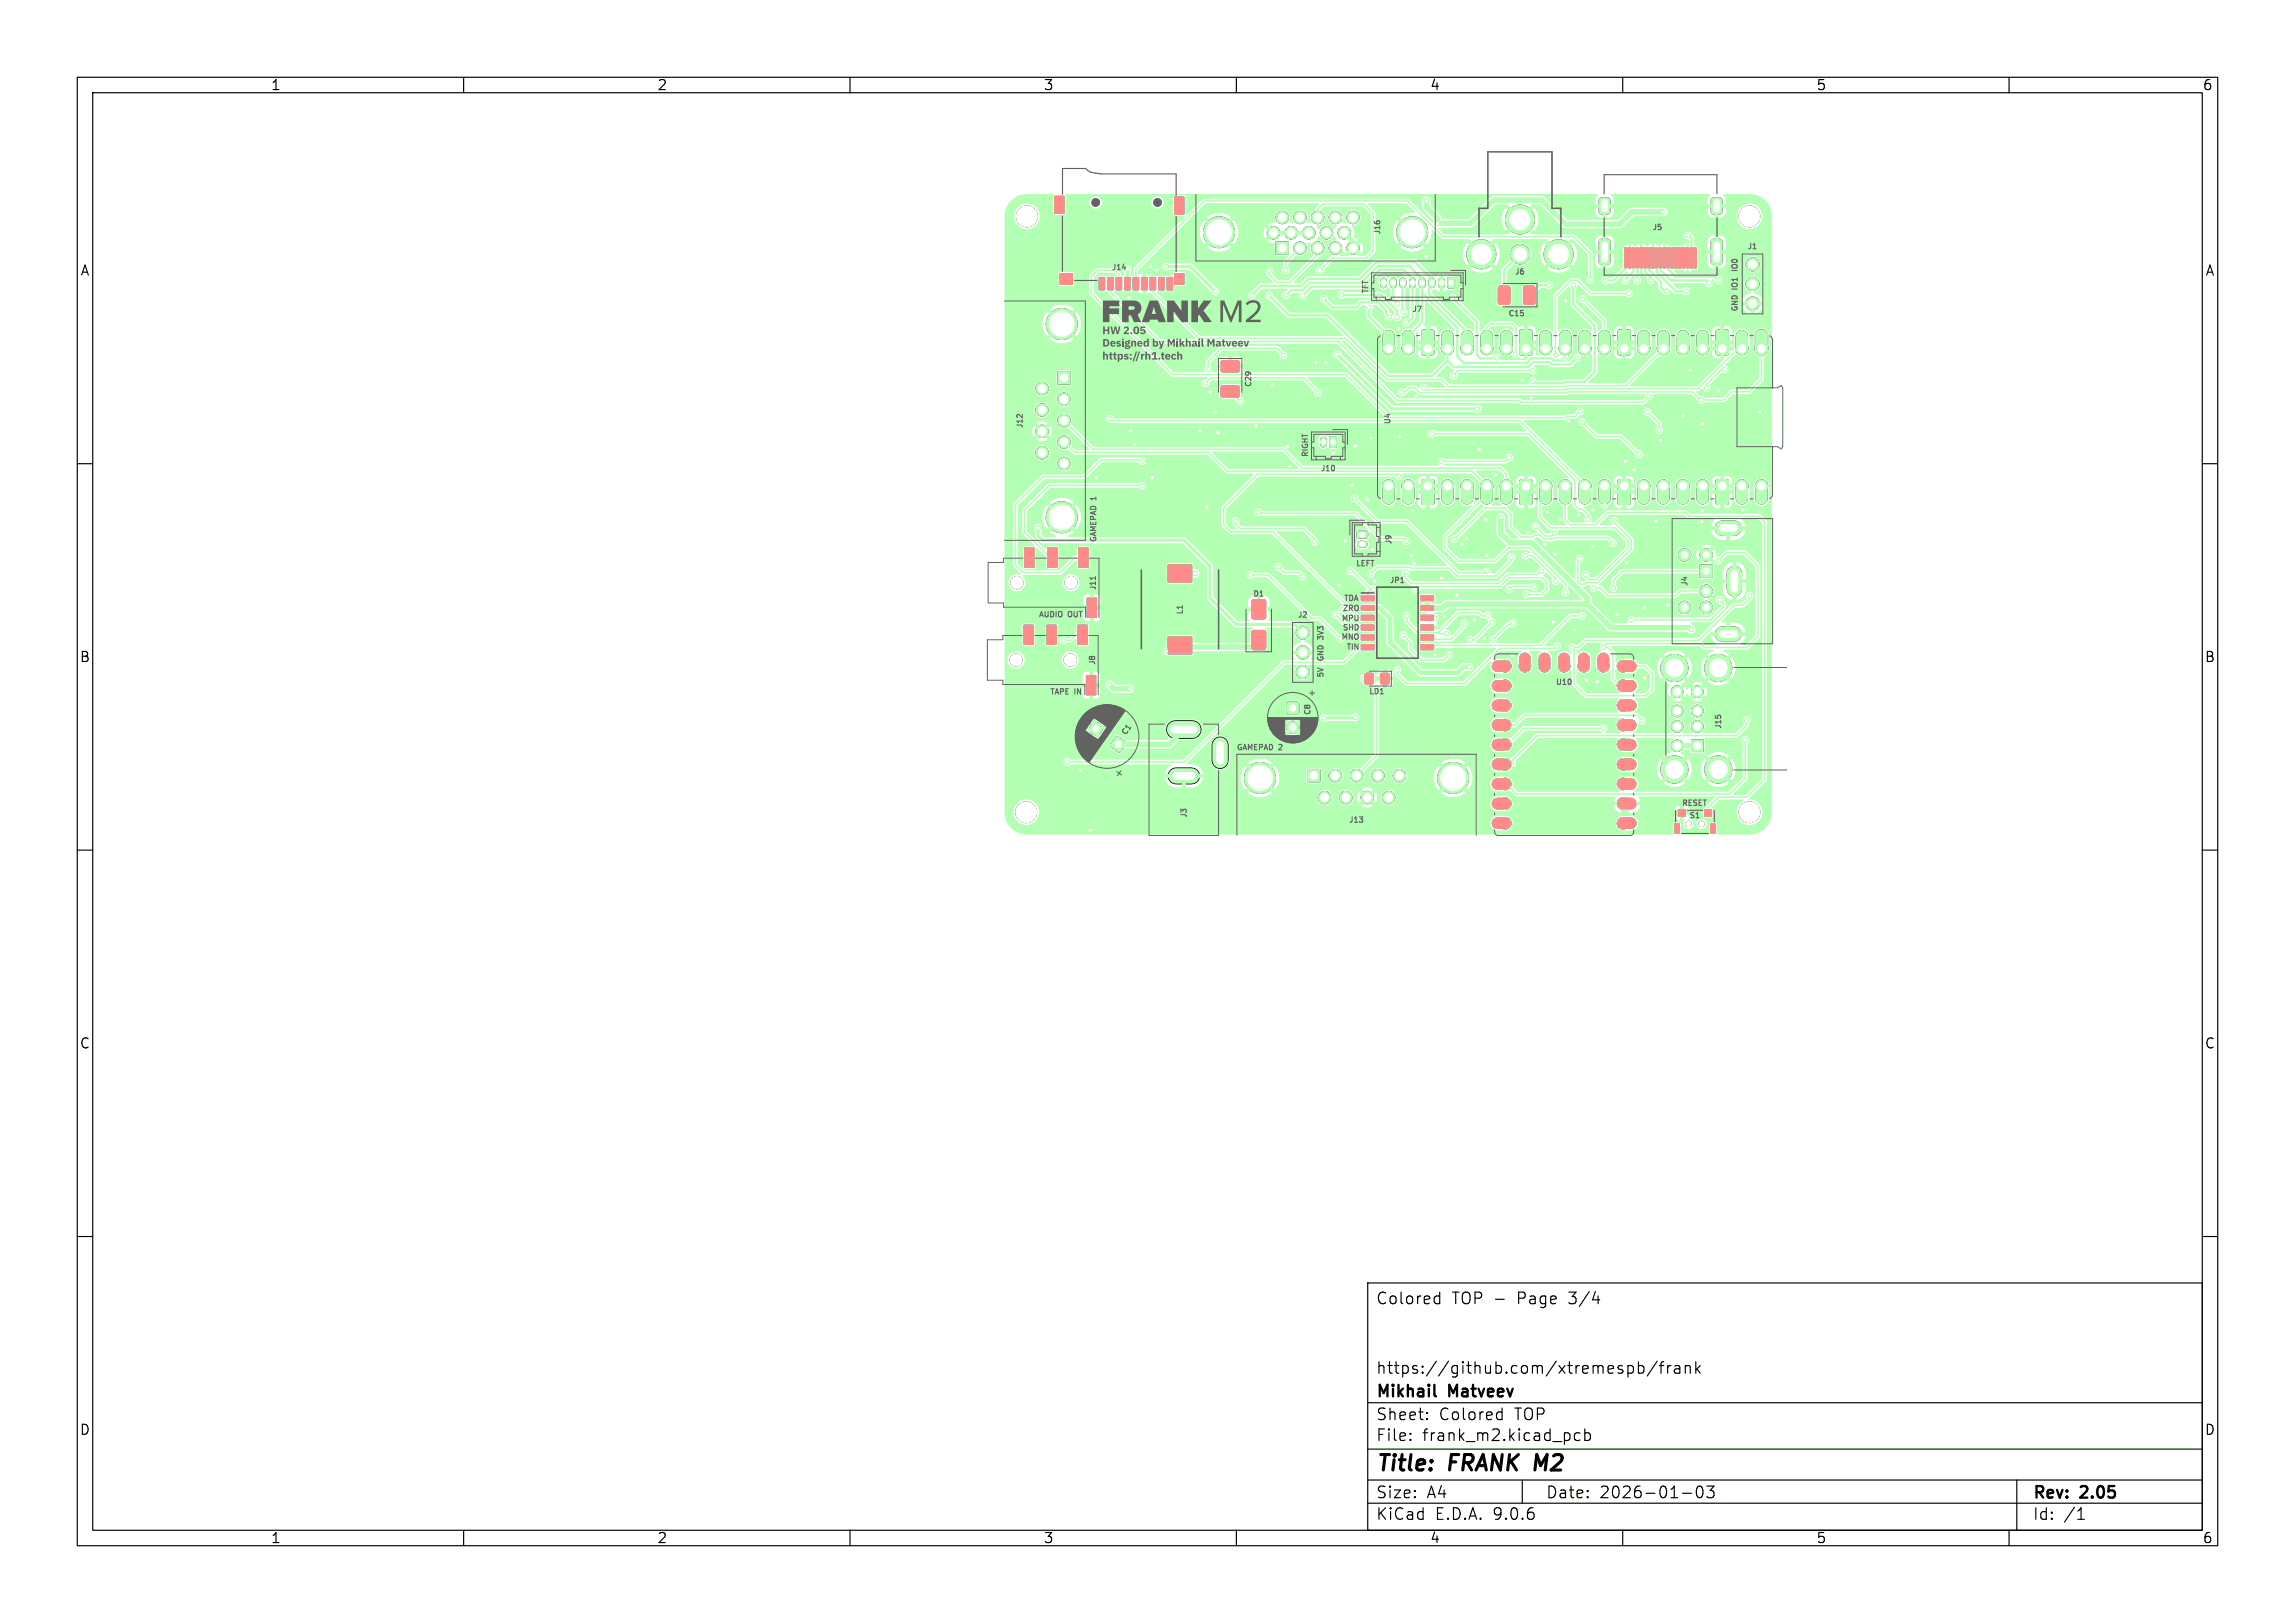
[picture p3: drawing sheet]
<svg xmlns="http://www.w3.org/2000/svg" width="297mm" height="210mm" viewBox="0 0 297 210" stroke-linecap="round" stroke-linejoin="round" font-family="sans-serif">
<defs><g id="words">
<g font-size="2.8">
<text x="178" y="190.9">Title:</text>
<text x="187.7" y="190.9">FRANK M2</text>
</g>
<g font-size="2.1">
<text x="178" y="169">Colored</text>
<text x="187.9" y="169">TOP -</text>
<text x="196.5" y="169">Page</text>
<text x="203.3" y="169">3/4</text>
<text x="178" y="178">https://github.com/xtremespb/frank</text>
<text x="178" y="184">Sheet:</text>
<text x="178" y="181.2">Mikhail</text>
<text x="186.2" y="184">Colored</text>
<text x="187.6" y="181.2">Matveev</text>
<text x="196.1" y="184">TOP</text>
<text x="178" y="186.7">File:</text>
<text x="184.1" y="186.7">frank_m2.kicad_pcb</text>
<text x="178" y="196.9">KiCad</text>
<text x="178" y="194.1">Size:</text>
<text x="184.7" y="194.1">A4</text>
<text x="185.7" y="196.9">E.D.A.</text>
<text x="193.3" y="196.9">9.0.6</text>
<text x="200" y="194.1">Date:</text>
<text x="207" y="194.1">2026-01-03</text>
<text x="263" y="194.3">Rev:</text>
<text x="263" y="196.9">Id:</text>
<text x="267.1" y="196.9">/1</text>
<text x="269.4" y="194.3">2.05</text>
</g>
<g font-size="1.8">
<text x="35" y="11.9">1</text>
<text x="85" y="11.9">2</text>
<text x="135" y="11.9">3</text>
<text x="185" y="11.9">4</text>
<text x="235" y="11.9">5</text>
<text x="285" y="11.9">6</text>
<text x="10.3" y="35.9">A</text>
<text x="285.4" y="35.9">A</text>
<text x="10.3" y="85.9">B</text>
<text x="285.3" y="85.9">B</text>
<text x="10.3" y="135.9">C</text>
<text x="285.3" y="135.9">C</text>
<text x="10.3" y="185.9">D</text>
<text x="285.3" y="185.9">D</text>
<text x="35" y="199.9">1</text>
<text x="85" y="199.9">2</text>
<text x="135" y="199.9">3</text>
<text x="185" y="199.9">4</text>
<text x="235" y="199.9">5</text>
<text x="285" y="199.9">6</text>
</g>
<g font-size="1" fill="#626262">
<text x="213.8" y="30">J5</text>
<text x="143.8" y="35.1">J14</text>
<text x="178.8" y="30.4" transform="rotate(-90 178.8 30.4)">J16</text>
<text x="196" y="35.7">J6</text>
<text x="225.1" y="35.3" transform="rotate(-90 225.1 35.3)">IO0</text>
<text x="226.1" y="32.4">J1</text>
<text x="177.3" y="38.1" transform="rotate(-90 177.3 38.1)">TFT</text>
<text x="182.7" y="40.6">J7</text>
<text x="195.1" y="41.1">C15</text>
<text x="225.1" y="40.4" transform="rotate(-90 225.1 40.4)">GND IO1</text>
<text x="162.1" y="50.2" transform="rotate(-90 162.1 50.2)">C29</text>
<text x="132.5" y="55.5" transform="rotate(-90 132.5 55.5)">J12</text>
<text x="169.5" y="59.2" transform="rotate(-90 169.5 59.2)">RIGHT</text>
<text x="180.1" y="55" transform="rotate(-90 180.1 55)">U4</text>
<text x="170.8" y="61.2">J10</text>
<text x="142.1" y="70.2" transform="rotate(-90 142.1 70.2)">GAMEPAD 1</text>
<text x="180.3" y="70.5" transform="rotate(-90 180.3 70.5)">J9</text>
<text x="142" y="76.5" transform="rotate(-90 142 76.5)">J11</text>
<text x="162.1" y="77.4">D1</text>
<text x="173.8" y="78">TDA</text>
<text x="175.4" y="73.5">LEFT</text>
<text x="179.8" y="75.6">JP1</text>
<text x="218.5" y="75.9" transform="rotate(-90 218.5 75.9)">J4</text>
<text x="134.3" y="80.1">AUDIO</text>
<text x="138.2" y="80.1">OUT</text>
<text x="153.3" y="79.6" transform="rotate(-90 153.3 79.6)">L1</text>
<text x="167.9" y="80.1">J2</text>
<text x="173.5" y="83">MNO</text>
<text x="173.5" y="80.6">MPU</text>
<text x="173.6" y="79.3">ZRO</text>
<text x="173.6" y="81.8">SHD</text>
<text x="141.9" y="86.1" transform="rotate(-90 141.9 86.1)">J8</text>
<text x="171.5" y="87.8" transform="rotate(-90 171.5 87.8)">5V</text>
<text x="171.5" y="85.7" transform="rotate(-90 171.5 85.7)">GND 3V3</text>
<text x="174.1" y="84.3">TIN</text>
<text x="201.2" y="88.7">U10</text>
<text x="135.8" y="90.1">TAPE IN</text>
<text x="145.8" y="95.4" transform="rotate(-55 145.8 95.4)">C1</text>
<text x="169.8" y="92.6" transform="rotate(-90 169.8 92.6)">C8</text>
<text x="177.1" y="90">LD1</text>
<text x="222.9" y="94.4" transform="rotate(-90 222.9 94.4)">J15</text>
<text x="160" y="97.3">GAMEPAD 2</text>
<text x="153.8" y="105.9" transform="rotate(-90 153.8 105.9)">J3</text>
<text x="174.5" y="106.6">J13</text>
<text x="217.6" y="104.5">RESET</text>
<text x="218.5" y="106.1">S1</text>
</g>
</g></defs>
<g fill="none" stroke="#000" stroke-width=".15">
<path d="M10 10h277v190h-277zM12 12h273v186h-273zM60 10v2M110 10v2M160 10v2M210 10v2M260 10v2M10 60h2M285 60h2M10 110h2M285 110h2M10 160h2"/>
<path d="M177 166h108v32h-108zM185.9 167.7l.4 .1M186.3 167.2v1.5M186.3 168.6l-.4 .1M206.1 168.2h.9M210.7 176.8l.4-.1 .3 .3v.4l-.2 .2-.1 .1-.4-.1M212 176.8l.5-.1 .2 .3v.4l-.1 .2-.1 .1-.5-.1M212 176.2v1.5M214.5 176.1l-1.3 2M214.7 176.7h.6M215.3 176.2l-.3 .1v.1v1.3M215.8 176.7v1"/>
<path d="M216.2 176.7a.38 .38 0 0 0-.4 .3M216.7 176.8l.2-.1 .4 .1 .1 .9M217.4 177.1h-.5a.29 .29 0 0 0-.2 .3 .29 .29 0 0 0 .2 .3l.5-.1M218.1 176.8a.37 .37 0 0 1 .6 .1v.8M218.1 176.7v1M219.5 176.2v1.5M219.6 177.1l.4 .6M220 176.7l-.5 .6M285 160h2M60 198v2M110 198v2M160 198v2"/>
<path d="M177 194.5h108M177 191.5h108M177 187.5h108M177 181.5h108M182.5 186.3h.1l-.1 .1M182.5 186.3v.1M182.5 185.5v.1M182.5 185.5h.1l-.1 .1M184.7 183.6v.1M184.7 183.6h-.1l.1 .1M184.7 182.8v.1M184.7 182.8h-.1l.1 .1"/>
<path d="M194 182.7l.4 .1M194.4 182.2v1.5M194.4 183.6l-.4 .1M197 191.5v3M204.5 185.5l-.5-.1-.3 .3v.4l.2 .2 .1 .1 .5-.1M205.1 185.5l.4-.1 .3 .3v.4l-.1 .2-.2 .1-.4-.1M205.1 184.9v1.5M210 198v2M217.7 193.2h1.2M219.7 192.4a.36 .36 0 0 1 .6 .2 .77 .77 0 0 1-.4 1.2 1 1 0 0 1-.2-1.4zM220.9 192.3h.9l-.5 .6a.41 .41 0 0 1 .5 .3v.3l-.1 .2-.6 .1-.2-.1M260 198v2"/>
<path d="M261 191.5v6.5M268.9 196.6h.8M269 195.5l.3-.4v1.5"/>
</g>
<path d="M185.6 180.5l.2 .2" fill="none" stroke="#000" stroke-width=".3"/>
<g fill="#000" stroke="#000" stroke-width=".13">
<path d="M137.2 35.4h1.6v1.4h-1.6zM136.5 25.4h1.2v2.2h-1.2zM142.2 35.9h.7v1.6h-.7zM143.3 35.9h.7v1.6h-.7zM144.4 35.9h.7v1.6h-.7zM145.5 35.9h.7v1.6h-.7zM146.6 35.9h.8v1.6h-.8zM147.8 35.9h.6v1.6h-.6zM148.9 35.9h.6v1.6h-.6zM149.9 35.9h.7v1.6h-.7zM151 35.9h.7v1.6h-.7zM152 35.4h1.2v1.4h-1.2z"/>
<path d="M152 25.5h1.2v2.2h-1.2zM165.1 31.3h1.6v1.6h-1.6zM187.4 36l.6-.1 .2 .1v1.1l-.1 .2h-.5l-.2-.1zM194 37.1l1.2-.1 .2 .2v1.9l-.2 .3h-1.1l-.2-.2v-1.9zM197.2 37.1l1.2-.1 .2 .2 .1 1.9-.2 .3h-1.1l-.2-.2-.1-1.9zM207 25.7l.3-.1h.8l.2 .1 .1 1.6-.2 .3-.9 .1-.3-.2zM207 31.1l.2-.1h.8h.2l.1 .2 .1 2.7-.1 .2-.2 .1h-.9l-.2-.2zM210.3 32.1h.3v2.6h-.3zM210.7 32.1h.4v2.6h-.4zM211.2 32.1h.3v2.6h-.3zM211.7 32.1h.3v2.6h-.3zM212.2 32.1h.3v2.6h-.3z"/>
<path d="M212.7 32.1h.3v2.6h-.3zM213.3 32.1h.3v2.6h-.3zM213.8 32.1h.3v2.6h-.3zM214.2 32.1h.3v2.6h-.3zM214.7 32.1h.3v2.6h-.3zM215.2 32.1h.3v2.6h-.3zM215.7 32.1h.3v2.6h-.3zM216.3 32.1h.2v2.6h-.2zM216.8 32.1h.3v2.6h-.3zM217.3 32.1h.3v2.6h-.3zM217.7 32.1h.3v2.6h-.3zM218.2 32.1h.3v2.6h-.3z"/>
<path d="M218.7 32.1h.3v2.6h-.3zM219.2 32.1h.3v2.6h-.3zM221.5 31.1l.2-.1h.8h.2l.1 .2v2.7v.2l-.2 .1h-.9l-.2-.2zM221.5 25.7l.3-.1h.8l.2 .1v1.6l-.1 .3-.9 .1-.3-.2zM136.9 48.1h1.6v1.6h-1.6zM158.1 46.7h.2h1.9l.2 .2v1.1l-.3 .2-1.9-.1-.2-.2zM158.1 50l.2-.1h1.9l.2 .3v1l-.3 .2h-1.9l-.2-.2zM172.1 56.6l.7-.1 .2 .1v1.1l-.2 .2h-.5l-.2-.1zM184 42.8l1.4-.1 .2 .1v2.9l-.1 .2h-1.3l-.2-.1zM184 44.4h1.5v1.4h-1.5zM196.7 42.8l1.4-.1 .2 .1v2.9l-.1 .2h-1.3l-.2-.1zM196.7 44.4h1.5v1.4h-1.5z"/>
<path d="M209.4 42.8l1.4-.1 .2 .1v2.9l-.1 .2h-1.3l-.2-.1zM209.4 44.4h1.5v1.4h-1.5zM222.1 42.8l1.4-.1 .2 .1v2.9l-.1 .2h-1.3l-.2-.1zM222.1 44.4h1.5v1.4h-1.5zM227.2 43.1a.85 .85 0 0 1 .8-.4 .85 .85 0 0 1 .7 .5v2.2a.86 .86 0 0 1-.8 .5 .86 .86 0 0 1-.7-.5zM132.6 70.9h1.2v2.5h-1.2zM135.6 70.9h1.2v2.5h-1.2zM139.6 70.9h1.2v2.5h-1.2zM140.7 77.4h1.2v2.5h-1.2zM151.2 73.1h3v2.2h-3zM175.7 68.8l1.2-.1 .1 .3v.5l-.2 .1h-1.1l-.1-.2zM176.2 77.1h1.6v.6h-1.6z"/>
<path d="M176.2 78.3h1.6v.7h-1.6zM184 62.1h1.5v1.5h-1.5zM184 62.1h1.4l.2 .1v2.9l-.1 .2h-1.3l-.2-.1zM183.9 78.3h1.6v.7h-1.6zM183.9 77.1h1.6v.6h-1.6zM196.7 62.1h1.5v1.5h-1.5zM196.7 62.1h1.4l.2 .1v2.9l-.1 .2h-1.3l-.2-.1zM209.4 62.1h1.5v1.5h-1.5zM209.4 62.1h1.4l.2 .1v2.9l-.1 .2h-1.3l-.2-.1zM220 73.1h1.6v1.6h-1.6zM222.1 62.1h1.5v1.5h-1.5zM222.1 62.1h1.4l.2 .1v2.9l-.1 .2h-1.3l-.2-.1z"/>
<path d="M132.5 80.9h1.2v2.5h-1.2zM135.5 80.9h1.2v2.5h-1.2zM139.5 80.9h1.2v2.5h-1.2zM140.6 87.4h1.2v2.5h-1.2zM144.4 95.4l.1-.1h.2l1 .8v.2l-.8 1-1.1-.7-.1-.1zM151.2 82.4h3v2.2h-3zM162.1 81.6h.1h1.5l.1 .2v2l-.1 .2-.1 .1-1.5-.1-.1-.2v-2zM162.1 77.6h.1h1.5l.1 .2v2l-.1 .2-.1 .1-1.5-.1-.1-.2v-2zM166.6 90.9l.2-.1 1.2 .1 .1 .2-.1 1.2-.1 .1-1.3-.1-.1-.1zM176.7 87.2l.1-.1 .9 .1v.2v1l-.2 .1-.8-.1-.1-.1zM176.2 79.6h1.6v.7h-1.6zM176.2 80.9h1.6v.6h-1.6z"/>
<path d="M176.2 82.2h1.6v.6h-1.6zM176.2 83.4h1.6v.7h-1.6zM178.7 87.2l.2-.1 .8 .1 .1 .2-.1 1-.2 .1-.8-.1-.1-.1zM183.9 83.4h1.6v.7h-1.6zM183.9 82.2h1.6v.6h-1.6zM183.9 80.9h1.6v.6h-1.6zM183.9 79.6h1.6v.7h-1.6zM218.9 95.8h1.5v1.5h-1.5zM169.2 99.6h1.6v1.6h-1.6zM216.8 106.6h.5v1.2h-.5zM217.2 104.8h.9v.8h-.9zM220.6 104.8h.9v.8h-.9z"/>
<path d="M221.4 106.6h.5v1.2h-.5z"/>
<circle cx="132.9" cy="28" r="1.35"/>
<circle cx="141.8" cy="26.2" r=".5"/>
<circle cx="149.8" cy="26.2" r=".5"/>
<circle cx="157.8" cy="30" r="2"/>
<circle cx="164.8" cy="30.1" r=".8"/>
<circle cx="165.9" cy="28.1" r=".8"/>
<circle cx="167.1" cy="30.1" r=".8"/>
<circle cx="168.2" cy="28.1" r=".8"/>
<circle cx="168.2" cy="32.1" r=".8"/>
<circle cx="169.4" cy="30.1" r=".8"/>
<circle cx="170.5" cy="28.1" r=".8"/>
<circle cx="170.5" cy="32.1" r=".8"/>
<circle cx="171.7" cy="30.1" r=".8"/>
<circle cx="172.8" cy="28.1" r=".8"/>
<circle cx="172.8" cy="32.1" r=".8"/>
<circle cx="174" cy="30.1" r=".8"/>
<circle cx="175.1" cy="28.1" r=".8"/>
<circle cx="175.1" cy="32.1" r=".8"/>
<circle cx="182.8" cy="30" r="2"/>
<circle cx="191.7" cy="32.9" r="1.87"/>
<circle cx="196.7" cy="32.9" r="1.25"/>
<circle cx="196.7" cy="28.4" r="1.87"/>
<circle cx="201.7" cy="32.9" r="1.87"/>
<circle cx="226.4" cy="28" r="1.35"/>
<circle cx="226.8" cy="36.7" r=".85"/>
<circle cx="226.8" cy="34.2" r=".85"/>
<circle cx="226.8" cy="39.3" r=".85"/>
<circle cx="134.9" cy="53" r=".8"/>
<circle cx="134.9" cy="58.6" r=".8"/>
<circle cx="134.9" cy="55.8" r=".8"/>
<circle cx="134.9" cy="50.3" r=".8"/>
<circle cx="137.4" cy="41.9" r="2"/>
<circle cx="137.7" cy="60" r=".8"/>
<circle cx="137.7" cy="54.4" r=".8"/>
<circle cx="137.7" cy="51.7" r=".8"/>
<circle cx="137.7" cy="57.2" r=".8"/>
<circle cx="179.7" cy="45.1" r=".8"/>
<circle cx="182.2" cy="45.1" r=".8"/>
<circle cx="187.3" cy="45.1" r=".8"/>
<circle cx="189.9" cy="45.1" r=".8"/>
<circle cx="192.4" cy="45.1" r=".8"/>
<circle cx="194.9" cy="45.1" r=".8"/>
<circle cx="200" cy="45.1" r=".8"/>
<circle cx="202.6" cy="45.1" r=".8"/>
<circle cx="205.1" cy="45.1" r=".8"/>
<circle cx="207.6" cy="45.1" r=".8"/>
<circle cx="212.7" cy="45.1" r=".8"/>
<circle cx="215.3" cy="45.1" r=".8"/>
<circle cx="217.8" cy="45.1" r=".8"/>
<circle cx="220.3" cy="45.1" r=".8"/>
<circle cx="225.4" cy="45.1" r=".8"/>
<circle cx="228" cy="45.1" r=".84"/>
<circle cx="131.6" cy="75.4" r=".8"/>
<circle cx="137.4" cy="66.9" r="2"/>
<circle cx="138.6" cy="75.4" r=".8"/>
<circle cx="179.7" cy="62.9" r=".8"/>
<circle cx="182.2" cy="62.9" r=".8"/>
<circle cx="187.3" cy="62.9" r=".8"/>
<circle cx="189.9" cy="62.9" r=".8"/>
<circle cx="192.4" cy="62.9" r=".8"/>
<circle cx="194.9" cy="62.9" r=".8"/>
<circle cx="200" cy="62.9" r=".8"/>
<circle cx="202.6" cy="62.9" r=".8"/>
<circle cx="205.1" cy="62.9" r=".8"/>
<circle cx="207.6" cy="62.9" r=".8"/>
<circle cx="212.7" cy="62.9" r=".8"/>
<circle cx="215.3" cy="62.9" r=".8"/>
<circle cx="217.8" cy="62.9" r=".8"/>
<circle cx="218" cy="71.8" r=".8"/>
<circle cx="218" cy="78.6" r=".8"/>
<circle cx="220.3" cy="62.9" r=".8"/>
<circle cx="220.8" cy="71.8" r=".8"/>
<circle cx="220.8" cy="78.6" r=".8"/>
<circle cx="220.8" cy="76.5" r=".8"/>
<circle cx="225.4" cy="62.9" r=".8"/>
<circle cx="228" cy="62.9" r=".8"/>
<circle cx="131.5" cy="85.4" r=".8"/>
<circle cx="138.5" cy="85.4" r=".8"/>
<circle cx="141.8" cy="94.3" r=".8"/>
<circle cx="167.3" cy="94.1" r=".8"/>
<circle cx="168.6" cy="84.4" r=".85"/>
<circle cx="168.6" cy="81.9" r=".85"/>
<circle cx="168.6" cy="87" r=".85"/>
<circle cx="194.8" cy="98.9" r=".75"/>
<circle cx="194.8" cy="96.4" r=".75"/>
<circle cx="194.8" cy="93.8" r=".75"/>
<circle cx="194.8" cy="86.2" r=".75"/>
<circle cx="194.8" cy="91.3" r=".75"/>
<circle cx="194.8" cy="88.7" r=".75"/>
<circle cx="197.3" cy="86.2" r=".75"/>
<circle cx="199.9" cy="86.2" r=".75"/>
<circle cx="202.4" cy="86.2" r=".75"/>
<circle cx="205" cy="86.2" r=".75"/>
<circle cx="207.5" cy="86.2" r=".75"/>
<circle cx="210" cy="86.2" r=".75"/>
<circle cx="210" cy="98.9" r=".75"/>
<circle cx="210" cy="96.4" r=".75"/>
<circle cx="210" cy="91.3" r=".75"/>
<circle cx="210" cy="93.8" r=".75"/>
<circle cx="210" cy="88.7" r=".75"/>
<circle cx="216.7" cy="86.4" r="1.75"/>
<circle cx="216.7" cy="99.6" r="1.75"/>
<circle cx="217" cy="96.5" r=".75"/>
<circle cx="217" cy="92" r=".75"/>
<circle cx="217" cy="94" r=".75"/>
<circle cx="217" cy="89.5" r=".75"/>
<circle cx="219.7" cy="92" r=".75"/>
<circle cx="219.7" cy="94" r=".75"/>
<circle cx="219.7" cy="89.5" r=".75"/>
<circle cx="222.4" cy="86.4" r="1.75"/>
<circle cx="222.4" cy="99.6" r="1.75"/>
<circle cx="132.8" cy="105.1" r="1.35"/>
<circle cx="163.1" cy="100.7" r="2"/>
<circle cx="171.4" cy="103.2" r=".8"/>
<circle cx="172.8" cy="100.4" r=".8"/>
<circle cx="174.2" cy="103.2" r=".8"/>
<circle cx="175.6" cy="100.4" r=".8"/>
<circle cx="176.9" cy="103.2" r=".8"/>
<circle cx="178.3" cy="100.4" r=".8"/>
<circle cx="179.7" cy="103.2" r=".8"/>
<circle cx="181.1" cy="100.4" r=".8"/>
<circle cx="188.1" cy="100.7" r="2"/>
<circle cx="194.8" cy="104" r=".75"/>
<circle cx="194.8" cy="101.4" r=".75"/>
<circle cx="194.8" cy="106.5" r=".75"/>
<circle cx="210" cy="101.4" r=".75"/>
<circle cx="210" cy="106.5" r=".75"/>
<circle cx="210" cy="104" r=".75"/>
<circle cx="218.5" cy="106.6" r=".35"/>
<circle cx="220.2" cy="106.6" r=".35"/>
<circle cx="226.4" cy="105.1" r="1.35"/>
</g>
<path d="M179 36.4v.5M180.3 36.4v.5M181.5 36.4v.5M182.8 36.4v.5M184.1 36.4v.5M185.3 36.4v.5M186.5 36.4v.5M171.3 57v.5M176 70.4h.5" fill="none" stroke="#000" stroke-width=".9"/>
<path d="M222.9 68.4h1.5M224.4 74.2v2M222.9 82.1h1.5" fill="none" stroke="#000" stroke-width="2"/>
<path d="M152.1 94.4h2.2" fill="none" stroke="#000" stroke-width="2.4"/>
<path d="M157.9 96.4v2M152.2 100.4h2" fill="none" stroke="#000" stroke-width="2.2"/>
<g fill="none" stroke="#000" stroke-width="1.6">
<path d="M179.7 43.5v1.6M182.2 43.5v1.6M187.3 43.5v1.6M189.9 43.5v1.6M192.4 43.5v1.6M194.9 43.5v1.6M200 43.5v1.6M202.6 43.5v1.6M205.1 43.5v1.6M207.6 43.5v1.6M212.7 43.5v1.6M215.3 43.5v1.6"/>
<path d="M217.8 43.5v1.6M220.3 43.5v1.6M225.4 43.5v1.6M179.7 62.9v1.6M182.2 62.9v1.6M187.3 62.9v1.6M189.9 62.9v1.6M192.4 62.9v1.6M194.9 62.9v1.6M200 62.9v1.6M202.6 62.9v1.6M205.1 62.9v1.6"/>
<path d="M207.6 62.9v1.6M212.7 62.9v1.6M215.3 62.9v1.6M217.8 62.9v1.6M220.3 62.9v1.6M225.4 62.9v1.6M228 62.9v1.6"/>
</g>
<g fill="none" stroke="#000" stroke-width="1.5">
<path d="M193.8 98.9h1M193.8 96.4h1M193.8 93.8h1M193.8 91.3h1M193.8 88.7h1M193.8 86.2h1M197.3 85.2v1M199.9 85.2v1M202.4 85.2v1M205 85.2v1M207.5 85.2v1M210 98.9h1"/>
<path d="M210 96.4h1M210 93.8h1M210 91.3h1M210 88.7h1M210 86.2h1M193.8 106.5h1M193.8 104h1M193.8 101.4h1M210 106.5h1M210 104h1M210 101.4h1"/>
</g>
<g fill="#b3ffb3" stroke="#b3ffb3" stroke-width=".13">
<path d="M162.1 81.6h.1h1.5l.1 .2v2l-.1 .2-.1 .1-1.5-.1-.1-.2v-2z"/>
<path d="M162.1 77.6h.1h1.5l.1 .2v2l-.1 .2-.1 .1-1.5-.1-.1-.2v-2z"/>
<path d="M210.3 32.1h.3v2.6h-.3z"/>
<path d="M210.7 32.1h.4v2.6h-.4z"/>
<path d="M211.2 32.1h.3v2.6h-.3z"/>
<path d="M211.7 32.1h.3v2.6h-.3z"/>
<path d="M212.2 32.1h.3v2.6h-.3z"/>
<path d="M212.7 32.1h.3v2.6h-.3z"/>
<path d="M213.3 32.1h.3v2.6h-.3z"/>
<path d="M213.8 32.1h.3v2.6h-.3z"/>
<path d="M214.2 32.1h.3v2.6h-.3z"/>
<path d="M214.7 32.1h.3v2.6h-.3z"/>
<path d="M215.2 32.1h.3v2.6h-.3z"/>
<path d="M215.7 32.1h.3v2.6h-.3z"/>
<path d="M216.3 32.1h.2v2.6h-.2z"/>
<path d="M216.8 32.1h.3v2.6h-.3z"/>
<path d="M217.3 32.1h.3v2.6h-.3z"/>
<path d="M217.7 32.1h.3v2.6h-.3z"/>
<path d="M218.2 32.1h.3v2.6h-.3z"/>
<path d="M218.7 32.1h.3v2.6h-.3z"/>
<path d="M219.2 32.1h.3v2.6h-.3z"/>
<path d="M221.5 31.1l.2-.1h.8h.2l.1 .2v2.7v.2l-.2 .1h-.9l-.2-.2z"/>
<path d="M221.5 25.7l.3-.1h.8l.2 .1v1.6l-.1 .3-.9 .1-.3-.2z"/>
<path d="M207 25.7l.3-.1h.8l.2 .1 .1 1.6-.2 .3-.9 .1-.3-.2z"/>
<path d="M207 31.1l.2-.1h.8h.2l.1 .2 .1 2.7-.1 .2-.2 .1h-.9l-.2-.2z"/>
<path d="M197.2 37.1l1.2-.1 .2 .2 .1 1.9-.2 .3h-1.1l-.2-.2-.1-1.9z"/>
<path d="M194 37.1l1.2-.1 .2 .2v1.9l-.2 .3h-1.1l-.2-.2v-1.9z"/>
<path d="M151.2 82.4h3v2.2h-3z"/>
<path d="M151.2 73.1h3v2.2h-3z"/>
<path d="M144.4 95.4l.1-.1h.2l1 .8v.2l-.8 1-1.1-.7-.1-.1z"/>
<path d="M221.4 106.6h.5v1.2h-.5z"/>
<path d="M216.8 106.6h.5v1.2h-.5z"/>
<path d="M220.6 104.8h.9v.8h-.9z"/>
<path d="M217.2 104.8h.9v.8h-.9z"/>
<path d="M176.2 77.1h1.6v.6h-1.6z"/>
<path d="M176.2 78.3h1.6v.7h-1.6z"/>
<path d="M176.2 79.6h1.6v.7h-1.6z"/>
<path d="M176.2 80.9h1.6v.6h-1.6z"/>
<path d="M176.2 82.2h1.6v.6h-1.6z"/>
<path d="M176.2 83.4h1.6v.7h-1.6z"/>
<path d="M183.9 83.4h1.6v.7h-1.6z"/>
<path d="M183.9 82.2h1.6v.6h-1.6z"/>
<path d="M183.9 80.9h1.6v.6h-1.6z"/>
<path d="M183.9 79.6h1.6v.7h-1.6z"/>
<path d="M183.9 78.3h1.6v.7h-1.6z"/>
<path d="M183.9 77.1h1.6v.6h-1.6z"/>
<path d="M172.1 56.6l.7-.1 .2 .1v1.1l-.2 .2h-.5l-.2-.1z"/>
<path d="M158.1 46.7h.2h1.9l.2 .2v1.1l-.3 .2-1.9-.1-.2-.2z"/>
<path d="M158.1 50l.2-.1h1.9l.2 .3v1l-.3 .2h-1.9l-.2-.2z"/>
<path d="M220 73.1h1.6v1.6h-1.6z"/>
<path d="M187.4 36l.6-.1 .2 .1v1.1l-.1 .2h-.5l-.2-.1z"/>
<path d="M165.1 31.3h1.6v1.6h-1.6z"/>
<path d="M178.7 87.2l.2-.1 .8 .1 .1 .2-.1 1-.2 .1-.8-.1-.1-.1z"/>
<path d="M176.7 87.2l.1-.1 .9 .1v.2v1l-.2 .1-.8-.1-.1-.1z"/>
<path d="M135.6 70.9h1.2v2.5h-1.2z"/>
<path d="M132.6 70.9h1.2v2.5h-1.2z"/>
<path d="M140.7 77.4h1.2v2.5h-1.2z"/>
<path d="M139.6 70.9h1.2v2.5h-1.2z"/>
<path d="M135.5 80.9h1.2v2.5h-1.2z"/>
<path d="M132.5 80.9h1.2v2.5h-1.2z"/>
<path d="M140.6 87.4h1.2v2.5h-1.2z"/>
<path d="M139.5 80.9h1.2v2.5h-1.2z"/>
<path d="M227.2 43.1a.85 .85 0 0 1 .8-.4 .85 .85 0 0 1 .7 .5v2.2a.86 .86 0 0 1-.8 .5 .86 .86 0 0 1-.7-.5z"/>
<path d="M222.1 42.8l1.4-.1 .2 .1v2.9l-.1 .2h-1.3l-.2-.1z"/>
<path d="M222.1 44.4h1.5v1.4h-1.5z"/>
<path d="M209.4 42.8l1.4-.1 .2 .1v2.9l-.1 .2h-1.3l-.2-.1z"/>
<path d="M209.4 44.4h1.5v1.4h-1.5z"/>
<path d="M196.7 42.8l1.4-.1 .2 .1v2.9l-.1 .2h-1.3l-.2-.1z"/>
<path d="M196.7 44.4h1.5v1.4h-1.5z"/>
<path d="M184 42.8l1.4-.1 .2 .1v2.9l-.1 .2h-1.3l-.2-.1z"/>
<path d="M184 44.4h1.5v1.4h-1.5z"/>
<path d="M184 62.1h1.5v1.5h-1.5z"/>
<path d="M184 62.1h1.4l.2 .1v2.9l-.1 .2h-1.3l-.2-.1z"/>
<path d="M196.7 62.1h1.5v1.5h-1.5z"/>
<path d="M196.7 62.1h1.4l.2 .1v2.9l-.1 .2h-1.3l-.2-.1z"/>
<path d="M209.4 62.1h1.5v1.5h-1.5z"/>
<path d="M209.4 62.1h1.4l.2 .1v2.9l-.1 .2h-1.3l-.2-.1z"/>
<path d="M222.1 62.1h1.5v1.5h-1.5z"/>
<path d="M222.1 62.1h1.4l.2 .1v2.9l-.1 .2h-1.3l-.2-.1z"/>
<path d="M166.6 90.9l.2-.1 1.2 .1 .1 .2-.1 1.2-.1 .1-1.3-.1-.1-.1z"/>
<path d="M169.2 99.6h1.6v1.6h-1.6z"/>
<path d="M136.9 48.1h1.6v1.6h-1.6z"/>
<path d="M218.9 95.8h1.5v1.5h-1.5z"/>
<path d="M137.2 35.4h1.6v1.4h-1.6z"/>
<path d="M152 25.5h1.2v2.2h-1.2z"/>
<path d="M142.2 35.9h.7v1.6h-.7z"/>
<path d="M143.3 35.9h.7v1.6h-.7z"/>
<path d="M144.4 35.9h.7v1.6h-.7z"/>
<path d="M145.5 35.9h.7v1.6h-.7z"/>
<path d="M146.6 35.9h.8v1.6h-.8z"/>
<path d="M147.8 35.9h.6v1.6h-.6z"/>
<path d="M148.9 35.9h.6v1.6h-.6z"/>
<path d="M149.9 35.9h.7v1.6h-.7z"/>
<path d="M151 35.9h.7v1.6h-.7z"/>
<path d="M152 35.4h1.2v1.4h-1.2z"/>
<path d="M136.5 25.4h1.2v2.2h-1.2z"/>
<path d="M175.7 68.8l1.2-.1 .1 .3v.5l-.2 .1h-1.1l-.1-.2z"/>
<circle cx="141.8" cy="94.3" r=".8"/>
<circle cx="168.6" cy="81.9" r=".85"/>
<circle cx="168.6" cy="84.4" r=".85"/>
<circle cx="168.6" cy="87" r=".85"/>
<circle cx="220.8" cy="76.5" r=".8"/>
<circle cx="220.8" cy="71.8" r=".8"/>
<circle cx="220.8" cy="78.6" r=".8"/>
<circle cx="218" cy="71.8" r=".8"/>
<circle cx="218" cy="78.6" r=".8"/>
<circle cx="182.8" cy="30" r="2"/>
<circle cx="157.8" cy="30" r="2"/>
<circle cx="168.2" cy="32.1" r=".8"/>
<circle cx="170.5" cy="32.1" r=".8"/>
<circle cx="172.8" cy="32.1" r=".8"/>
<circle cx="175.1" cy="32.1" r=".8"/>
<circle cx="164.8" cy="30.1" r=".8"/>
<circle cx="167.1" cy="30.1" r=".8"/>
<circle cx="169.4" cy="30.1" r=".8"/>
<circle cx="171.7" cy="30.1" r=".8"/>
<circle cx="174" cy="30.1" r=".8"/>
<circle cx="165.9" cy="28.1" r=".8"/>
<circle cx="168.2" cy="28.1" r=".8"/>
<circle cx="170.5" cy="28.1" r=".8"/>
<circle cx="172.8" cy="28.1" r=".8"/>
<circle cx="175.1" cy="28.1" r=".8"/>
<circle cx="228" cy="45.1" r=".84"/>
<circle cx="225.4" cy="45.1" r=".8"/>
<circle cx="220.3" cy="45.1" r=".8"/>
<circle cx="217.8" cy="45.1" r=".8"/>
<circle cx="215.3" cy="45.1" r=".8"/>
<circle cx="212.7" cy="45.1" r=".8"/>
<circle cx="207.6" cy="45.1" r=".8"/>
<circle cx="205.1" cy="45.1" r=".8"/>
<circle cx="202.6" cy="45.1" r=".8"/>
<circle cx="200" cy="45.1" r=".8"/>
<circle cx="194.9" cy="45.1" r=".8"/>
<circle cx="192.4" cy="45.1" r=".8"/>
<circle cx="189.9" cy="45.1" r=".8"/>
<circle cx="187.3" cy="45.1" r=".8"/>
<circle cx="182.2" cy="45.1" r=".8"/>
<circle cx="179.7" cy="45.1" r=".8"/>
<circle cx="179.7" cy="62.9" r=".8"/>
<circle cx="182.2" cy="62.9" r=".8"/>
<circle cx="187.3" cy="62.9" r=".8"/>
<circle cx="189.9" cy="62.9" r=".8"/>
<circle cx="192.4" cy="62.9" r=".8"/>
<circle cx="194.9" cy="62.9" r=".8"/>
<circle cx="200" cy="62.9" r=".8"/>
<circle cx="202.6" cy="62.9" r=".8"/>
<circle cx="205.1" cy="62.9" r=".8"/>
<circle cx="207.6" cy="62.9" r=".8"/>
<circle cx="212.7" cy="62.9" r=".8"/>
<circle cx="215.3" cy="62.9" r=".8"/>
<circle cx="217.8" cy="62.9" r=".8"/>
<circle cx="220.3" cy="62.9" r=".8"/>
<circle cx="225.4" cy="62.9" r=".8"/>
<circle cx="228" cy="62.9" r=".8"/>
<circle cx="167.3" cy="94.1" r=".8"/>
<circle cx="172.8" cy="100.4" r=".8"/>
<circle cx="175.6" cy="100.4" r=".8"/>
<circle cx="178.3" cy="100.4" r=".8"/>
<circle cx="181.1" cy="100.4" r=".8"/>
<circle cx="171.4" cy="103.2" r=".8"/>
<circle cx="174.2" cy="103.2" r=".8"/>
<circle cx="163.1" cy="100.7" r="2"/>
<circle cx="176.9" cy="103.2" r=".8"/>
<circle cx="188.1" cy="100.7" r="2"/>
<circle cx="179.7" cy="103.2" r=".8"/>
<circle cx="194.8" cy="106.5" r=".75"/>
<circle cx="194.8" cy="104" r=".75"/>
<circle cx="194.8" cy="101.4" r=".75"/>
<circle cx="194.8" cy="98.9" r=".75"/>
<circle cx="194.8" cy="96.4" r=".75"/>
<circle cx="194.8" cy="93.8" r=".75"/>
<circle cx="194.8" cy="91.3" r=".75"/>
<circle cx="194.8" cy="88.7" r=".75"/>
<circle cx="194.8" cy="86.2" r=".75"/>
<circle cx="197.3" cy="86.2" r=".75"/>
<circle cx="199.9" cy="86.2" r=".75"/>
<circle cx="202.4" cy="86.2" r=".75"/>
<circle cx="205" cy="86.2" r=".75"/>
<circle cx="207.5" cy="86.2" r=".75"/>
<circle cx="210" cy="86.2" r=".75"/>
<circle cx="210" cy="88.7" r=".75"/>
<circle cx="210" cy="91.3" r=".75"/>
<circle cx="210" cy="93.8" r=".75"/>
<circle cx="210" cy="96.4" r=".75"/>
<circle cx="210" cy="98.9" r=".75"/>
<circle cx="210" cy="101.4" r=".75"/>
<circle cx="210" cy="104" r=".75"/>
<circle cx="210" cy="106.5" r=".75"/>
<circle cx="196.7" cy="32.9" r="1.25"/>
<circle cx="191.7" cy="32.9" r="1.87"/>
<circle cx="196.7" cy="28.4" r="1.87"/>
<circle cx="201.7" cy="32.9" r="1.87"/>
<circle cx="137.7" cy="51.7" r=".8"/>
<circle cx="137.7" cy="54.4" r=".8"/>
<circle cx="137.7" cy="57.2" r=".8"/>
<circle cx="137.7" cy="60" r=".8"/>
<circle cx="134.9" cy="50.3" r=".8"/>
<circle cx="134.9" cy="53" r=".8"/>
<circle cx="137.4" cy="41.9" r="2"/>
<circle cx="134.9" cy="55.8" r=".8"/>
<circle cx="137.4" cy="66.9" r="2"/>
<circle cx="134.9" cy="58.6" r=".8"/>
<circle cx="226.8" cy="34.2" r=".85"/>
<circle cx="226.8" cy="36.7" r=".85"/>
<circle cx="226.8" cy="39.3" r=".85"/>
<circle cx="219.7" cy="94" r=".75"/>
<circle cx="219.7" cy="92" r=".75"/>
<circle cx="219.7" cy="89.5" r=".75"/>
<circle cx="217" cy="96.5" r=".75"/>
<circle cx="217" cy="94" r=".75"/>
<circle cx="217" cy="92" r=".75"/>
<circle cx="217" cy="89.5" r=".75"/>
<circle cx="222.4" cy="99.6" r="1.75"/>
<circle cx="222.4" cy="86.4" r="1.75"/>
<circle cx="216.7" cy="99.6" r="1.75"/>
<circle cx="216.7" cy="86.4" r="1.75"/>
<circle cx="173.3" cy="75.7" r=".3"/>
<circle cx="141.1" cy="107.4" r=".3"/>
<circle cx="166.6" cy="57.8" r=".3"/>
<circle cx="217.8" cy="53.8" r=".3"/>
<circle cx="204.3" cy="66.6" r=".3"/>
<circle cx="195.7" cy="84.8" r=".3"/>
<circle cx="177.6" cy="71.1" r=".3"/>
<circle cx="201.2" cy="71.7" r=".3"/>
<circle cx="181.1" cy="56.5" r=".3"/>
<circle cx="203.7" cy="81.5" r=".3"/>
<circle cx="190.8" cy="80.2" r=".3"/>
<circle cx="189.8" cy="69.7" r=".3"/>
<circle cx="141.9" cy="61.8" r=".3"/>
<circle cx="149.7" cy="35" r=".3"/>
<circle cx="215.8" cy="78.3" r=".3"/>
<circle cx="146.8" cy="57.5" r=".3"/>
<circle cx="227.7" cy="53.3" r=".3"/>
<circle cx="182.6" cy="71.9" r=".3"/>
<circle cx="183.3" cy="51.2" r=".3"/>
<circle cx="177.4" cy="56.7" r=".3"/>
<circle cx="156.6" cy="50.8" r=".3"/>
<circle cx="185.7" cy="84.8" r=".3"/>
<circle cx="181" cy="42.5" r=".3"/>
<circle cx="186.5" cy="74.8" r=".3"/>
<circle cx="220.2" cy="67.5" r=".3"/>
<circle cx="206.7" cy="88.2" r=".3"/>
<circle cx="155.3" cy="55.7" r=".3"/>
<circle cx="170.3" cy="46.9" r=".3"/>
<circle cx="210.4" cy="59.7" r=".3"/>
<circle cx="139.8" cy="99.7" r=".3"/>
<circle cx="188.5" cy="77" r=".3"/>
<circle cx="211.5" cy="60.8" r=".3"/>
<circle cx="146.1" cy="38.5" r=".3"/>
<circle cx="157.6" cy="56" r=".3"/>
<circle cx="176.9" cy="64.7" r=".3"/>
<circle cx="222.4" cy="50.6" r=".3"/>
<circle cx="157.2" cy="53.3" r=".3"/>
<circle cx="225.5" cy="66" r=".3"/>
<circle cx="192.1" cy="82.6" r=".3"/>
<circle cx="164.7" cy="49.8" r=".3"/>
<circle cx="174.1" cy="70" r=".3"/>
<circle cx="177.9" cy="75.2" r=".3"/>
<circle cx="209.3" cy="79.5" r=".3"/>
<circle cx="182.8" cy="66.1" r=".3"/>
<circle cx="171.6" cy="46.9" r=".3"/>
<circle cx="203" cy="54.5" r=".3"/>
<circle cx="189.2" cy="70.4" r=".3"/>
<circle cx="166.9" cy="60.3" r=".3"/>
<circle cx="193.5" cy="61.5" r=".3"/>
<circle cx="220.3" cy="54.8" r=".3"/>
<circle cx="162.6" cy="55.1" r=".3"/>
<circle cx="200.3" cy="66.3" r=".3"/>
<circle cx="201" cy="80.5" r=".3"/>
<circle cx="201.9" cy="67.3" r=".3"/>
<circle cx="199.9" cy="70.4" r=".3"/>
<circle cx="172.5" cy="58.6" r=".3"/>
<circle cx="175.4" cy="57.7" r=".3"/>
<circle cx="214.9" cy="57" r=".3"/>
<circle cx="197" cy="49.2" r=".3"/>
<circle cx="183" cy="72.9" r=".3"/>
<circle cx="198.2" cy="51.5" r=".3"/>
<circle cx="184.6" cy="33.2" r=".3"/>
<circle cx="206.1" cy="70.7" r=".3"/>
<circle cx="205.3" cy="88" r=".3"/>
<circle cx="189" cy="37.3" r=".3"/>
<circle cx="149.1" cy="61.8" r=".3"/>
<circle cx="191.4" cy="58.1" r=".3"/>
<circle cx="202.6" cy="38.9" r=".3"/>
<circle cx="197.7" cy="68.9" r=".3"/>
<circle cx="212.8" cy="87.7" r=".3"/>
<circle cx="206.2" cy="66" r=".3"/>
<circle cx="210.5" cy="72.8" r=".3"/>
<circle cx="220.3" cy="66.1" r=".3"/>
<circle cx="178.2" cy="68.2" r=".3"/>
<circle cx="218.7" cy="47.9" r=".3"/>
<circle cx="156.2" cy="65.6" r=".3"/>
<circle cx="148.9" cy="34.5" r=".3"/>
<circle cx="175" cy="62.8" r=".3"/>
<circle cx="192.4" cy="71.9" r=".3"/>
<circle cx="214.3" cy="67.4" r=".3"/>
<circle cx="186.9" cy="79.8" r=".3"/>
<circle cx="212.8" cy="78.6" r=".3"/>
<circle cx="146.3" cy="55.7" r=".3"/>
<circle cx="192.3" cy="67.2" r=".3"/>
<circle cx="171.4" cy="92.9" r=".3"/>
<circle cx="134.3" cy="68.3" r=".3"/>
<circle cx="175.4" cy="92.8" r=".3"/>
<circle cx="185.7" cy="80" r=".3"/>
<circle cx="150.9" cy="34.5" r=".3"/>
<circle cx="191.2" cy="52.9" r=".3"/>
<circle cx="173" cy="45.9" r=".3"/>
<circle cx="157.2" cy="37.7" r=".3"/>
<circle cx="145.9" cy="34.8" r=".3"/>
<circle cx="137.6" cy="82.9" r=".3"/>
<circle cx="182" cy="41.7" r=".3"/>
<circle cx="168.6" cy="38.2" r=".3"/>
<circle cx="193.7" cy="46.3" r=".3"/>
<circle cx="188" cy="38.5" r=".3"/>
<circle cx="222.4" cy="72.6" r=".3"/>
<circle cx="181.4" cy="50.8" r=".3"/>
<circle cx="220.2" cy="51.8" r=".3"/>
<circle cx="207.5" cy="83.8" r=".3"/>
<circle cx="203.5" cy="83.8" r=".3"/>
<circle cx="226.4" cy="77.1" r=".3"/>
<circle cx="184.3" cy="50.2" r=".3"/>
<circle cx="214.7" cy="55.7" r=".3"/>
<circle cx="213.2" cy="53.3" r=".3"/>
<circle cx="213.4" cy="51.3" r=".3"/>
<circle cx="222.6" cy="77.6" r=".3"/>
<circle cx="211.1" cy="80.2" r=".3"/>
<circle cx="223.2" cy="47.8" r=".3"/>
<circle cx="220.9" cy="50.2" r=".3"/>
<circle cx="166.4" cy="38.2" r=".3"/>
<circle cx="202.5" cy="46.5" r=".3"/>
<circle cx="177.2" cy="39.8" r=".3"/>
<circle cx="210.8" cy="38" r=".3"/>
<circle cx="201.4" cy="46" r=".3"/>
<circle cx="200.4" cy="36.9" r=".3"/>
<circle cx="178.1" cy="89" r=".3"/>
<circle cx="177.4" cy="74.3" r=".3"/>
<circle cx="195.6" cy="72.1" r=".3"/>
<circle cx="176.4" cy="87.8" r=".3"/>
<circle cx="201.3" cy="75.2" r=".3"/>
<circle cx="190.3" cy="82.8" r=".3"/>
<circle cx="207.7" cy="65.4" r=".3"/>
<circle cx="208.9" cy="67.4" r=".3"/>
<circle cx="204.4" cy="72.3" r=".3"/>
<circle cx="197.4" cy="71.9" r=".3"/>
<circle cx="193.1" cy="80.5" r=".3"/>
<circle cx="143.6" cy="54.2" r=".3"/>
<circle cx="204.8" cy="38.7" r=".3"/>
<circle cx="205.8" cy="36.2" r=".3"/>
<circle cx="204.5" cy="53.2" r=".3"/>
<circle cx="195.3" cy="76.2" r=".3"/>
<circle cx="201.1" cy="69" r=".3"/>
<circle cx="212.1" cy="58.8" r=".3"/>
<circle cx="204.8" cy="54.6" r=".3"/>
<circle cx="198.7" cy="68.1" r=".3"/>
<circle cx="198.6" cy="76" r=".3"/>
<circle cx="185.3" cy="56.1" r=".3"/>
<circle cx="205.5" cy="67.2" r=".3"/>
<circle cx="195.3" cy="59.2" r=".3"/>
<circle cx="186.5" cy="59.7" r=".3"/>
<circle cx="196.1" cy="45.8" r=".3"/>
<circle cx="188.1" cy="48.6" r=".3"/>
<circle cx="198.3" cy="48" r=".3"/>
<circle cx="162" cy="38.2" r=".3"/>
<circle cx="164.2" cy="38.2" r=".3"/>
<circle cx="204.1" cy="46.3" r=".3"/>
<circle cx="204.7" cy="79.7" r=".3"/>
<circle cx="205.2" cy="74.4" r=".3"/>
<circle cx="180.9" cy="39.3" r=".3"/>
<circle cx="179.8" cy="41" r=".3"/>
<circle cx="171.3" cy="38.7" r=".3"/>
<circle cx="181.6" cy="40.4" r=".3"/>
<circle cx="180.9" cy="41" r=".3"/>
<circle cx="173.6" cy="38.2" r=".3"/>
<circle cx="201.5" cy="83.6" r=".3"/>
<circle cx="180.8" cy="86.7" r=".3"/>
<circle cx="202.6" cy="76.7" r=".3"/>
<circle cx="211.9" cy="36.3" r=".3"/>
<circle cx="208.8" cy="76.1" r=".3"/>
<circle cx="206.3" cy="76.1" r=".3"/>
<circle cx="213.6" cy="36.3" r=".3"/>
<circle cx="210.3" cy="36.3" r=".3"/>
<circle cx="222.4" cy="36.3" r=".3"/>
<circle cx="221.1" cy="36.6" r=".3"/>
<circle cx="207.7" cy="36.3" r=".3"/>
<circle cx="215.7" cy="37.6" r=".3"/>
<circle cx="218.2" cy="37.7" r=".3"/>
<circle cx="166.1" cy="46" r=".3"/>
<circle cx="156.4" cy="47.8" r=".3"/>
<circle cx="147.8" cy="59.7" r=".3"/>
<circle cx="170.6" cy="50.8" r=".3"/>
<circle cx="156" cy="49.6" r=".3"/>
<circle cx="147.8" cy="62.9" r=".3"/>
<circle cx="218.5" cy="30.5" r=".3"/>
<circle cx="151" cy="84.3" r=".3"/>
<circle cx="194.2" cy="66.9" r=".3"/>
<circle cx="154.7" cy="74.2" r=".3"/>
<circle cx="215.3" cy="27.4" r=".3"/>
<circle cx="186" cy="28.9" r=".3"/>
<circle cx="218.9" cy="81.4" r=".3"/>
<circle cx="184.6" cy="26" r=".3"/>
<circle cx="143.6" cy="88.6" r=".3"/>
<circle cx="146.2" cy="89.1" r=".3"/>
<circle cx="172.8" cy="79.5" r=".3"/>
<circle cx="182" cy="70.1" r=".3"/>
<circle cx="189.5" cy="80.7" r=".3"/>
<circle cx="162.8" cy="66.3" r=".3"/>
<circle cx="174.7" cy="73.9" r=".3"/>
<circle cx="177.8" cy="76.3" r=".3"/>
<circle cx="190.2" cy="86.3" r=".3"/>
<circle cx="138.1" cy="98.6" r=".3"/>
<circle cx="173.4" cy="82.7" r=".3"/>
<circle cx="161.8" cy="74.4" r=".3"/>
<circle cx="181" cy="61.6" r=".3"/>
<circle cx="182" cy="79.7" r=".3"/>
<circle cx="192.5" cy="79.7" r=".3"/>
<circle cx="187.2" cy="82" r=".3"/>
<circle cx="193.2" cy="82.8" r=".3"/>
<circle cx="195.8" cy="80.6" r=".3"/>
<circle cx="187.5" cy="84.8" r=".3"/>
<circle cx="181.6" cy="82.2" r=".3"/>
<circle cx="183.2" cy="76.2" r=".3"/>
<circle cx="197.5" cy="76.9" r=".3"/>
<circle cx="208.8" cy="70.3" r=".3"/>
<circle cx="188.2" cy="69.8" r=".3"/>
<circle cx="199.5" cy="73.9" r=".3"/>
<circle cx="182" cy="74" r=".3"/>
<circle cx="226.1" cy="93.2" r=".3"/>
<circle cx="225.8" cy="95.8" r=".3"/>
<circle cx="207.5" cy="94.2" r=".3"/>
<circle cx="212.5" cy="93.3" r=".3"/>
<circle cx="168.6" cy="74.6" r=".3"/>
<circle cx="165.4" cy="73.4" r=".3"/>
<circle cx="170.1" cy="70.1" r=".3"/>
<circle cx="159.9" cy="67.4" r=".3"/>
<circle cx="175.3" cy="64.5" r=".3"/>
<circle cx="192.4" cy="73.9" r=".3"/>
<circle cx="160.5" cy="51.9" r=".3"/>
<circle cx="203.6" cy="36.9" r=".3"/>
<circle cx="198.3" cy="49.4" r=".3"/>
<circle cx="164.2" cy="35" r=".3"/>
<circle cx="166.4" cy="35" r=".3"/>
<circle cx="170.8" cy="35" r=".3"/>
</g>
<path d="M179 36.4v.5M180.3 36.4v.5M181.5 36.4v.5M182.8 36.4v.5M184.1 36.4v.5M185.3 36.4v.5M186.5 36.4v.5M171.3 57v.5M176 70.4h.5" fill="none" stroke="#b3ffb3" stroke-width=".9"/>
<path d="M222.9 68.4h1.5M224.4 74.2v2M157.9 96.4v2M222.9 82.1h1.5M152.2 100.4h2" fill="none" stroke="#b3ffb3" stroke-width="2"/>
<path d="M152.1 94.4h2.2" fill="none" stroke="#b3ffb3" stroke-width="2.2"/>
<g fill="none" stroke="#b3ffb3" stroke-width="1.6">
<path d="M179.7 43.5v1.6M182.2 43.5v1.6M187.3 43.5v1.6M189.9 43.5v1.6M192.4 43.5v1.6M194.9 43.5v1.6M200 43.5v1.6M202.6 43.5v1.6M205.1 43.5v1.6M207.6 43.5v1.6M212.7 43.5v1.6M215.3 43.5v1.6"/>
<path d="M217.8 43.5v1.6M220.3 43.5v1.6M225.4 43.5v1.6M179.7 62.9v1.6M182.2 62.9v1.6M187.3 62.9v1.6M189.9 62.9v1.6M192.4 62.9v1.6M194.9 62.9v1.6M200 62.9v1.6M202.6 62.9v1.6M205.1 62.9v1.6"/>
<path d="M207.6 62.9v1.6M212.7 62.9v1.6M215.3 62.9v1.6M217.8 62.9v1.6M220.3 62.9v1.6M225.4 62.9v1.6M228 62.9v1.6"/>
</g>
<g fill="none" stroke="#b3ffb3" stroke-width="1.5">
<path d="M193.8 98.9h1M193.8 96.4h1M193.8 93.8h1M193.8 91.3h1M193.8 88.7h1M193.8 86.2h1M197.3 85.2v1M199.9 85.2v1M202.4 85.2v1M205 85.2v1M207.5 85.2v1M210 98.9h1"/>
<path d="M210 96.4h1M210 93.8h1M210 91.3h1M210 88.7h1M210 86.2h1M193.8 106.5h1M193.8 104h1M193.8 101.4h1M210 106.5h1M210 104h1M210 101.4h1"/>
</g>
<path d="M184.6 26v.8l1.4 1.4v.7h4.3l3-3h6.2l3.1 3.1h7l1.6-1.6h4.1M152.7 74.2h2M184.7 77.4v1.3M184.7 78.7h.1M194.2 66.9v2.1l1.2 1.2h2.8l7.2 7.2v.8M205.4 78.2l3.1 3h10.1l.3 .2M205.4 78.2h-18.2l-.5 .5h-2M143.6 88.6l.5 .5h2.1M152.9 83.7h9.4M153.2 94.4l-1.9 1.9h-6.6M217 96.5h2.7" fill="none" stroke="#b3ffb3" stroke-width=".7"/>
<path d="M164.8 30.1h4.6M174 30.1l1.1 1.2v.8" fill="none" stroke="#b3ffb3" stroke-width=".5"/>
<path d="M145.9 34.8v1.9M150.9 34.5h3.1l3.2 3.2M173 45.9l7.1 7h11.1M134.3 68.3v1.1l.6 .5h18.3l3.4 3.4v4.1l3.4 3.4h7.5l1.1 1.1M175.4 92.8l-.1 .1h-3.9" fill="none" stroke="#b3ffb3" stroke-width=".4"/>
<g fill="none" stroke="#b3ffb3" stroke-width=".2">
<path d="M143.7 36.7v1.1l6.4 6.4h23.1l7.7 7.7h15.7l.3 .2h15.7l.8-.8M144.8 36.7v-1.2l-.5-.5h-2.3l-.8 .7v2.3l10.5 10.5h22.4l5.6 5.5h22.9l.2-.1h1l.7-.7M149.2 36.7v1.1l6 6h18.9l5.4 5.3h7.1l.9 .9h15l.1-.1h7.9l4.8-4.8M168.2 32.1l-1.8 1.8v1.1M170.5 32.1v.9l-3.5 3.5h-1.8l-1-1v-.5M170.5 28.1v-1l.7-.7h5.3l1.2 1.2v4.9l-.9 .9h-4.4l-1.6 1.6M181.5 36.6v1.5M204.8 38.7l2.8 2.8v2M205.8 36.2v-3.4l-2.2-2.2h-16.9l-4.6-4.6h-26.2l-8.9 8.9v1.8M210.8 38h.1M210.8 38h-5l-1.7-1.7h-.7l-2.1 2v7.6l.1 .1M137.7 54.4l3.7 3.7h24.7l2.4 2.5h25.7l.7 .7v1.6"/>
<path d="M137.7 57.2l1.3 1.3h17.4l2.4 2.5h31.7l1.9 1.9M143.6 54.2l.3 .3h52.8l8.4 8.4M147.8 59.7l-.2-.2h-5.1l-2.2 2.2h-5.3l-3.6 3.6v7.8l1 1h4.8l1.9-1.9h1.1M156 49.6l.7-.7h12l1.9 1.9M159.2 50.7l1.3 1.2M166.1 46l-.8-.9h-7.2l-1.8 1.7 .1 1M185.3 56.1h12.5l6 6.1v3.1l.6 .6h.4l.7 .7v.6M192.4 43.5v-1.1l.4-.5h2.9l.5 .5v3.4h-.1M195.3 59.2l-.5 .5h-8.3M198 47.9v.1M198.3 48l-9.6-.1-.6 .6v.1M204.8 54.6l1.8 1.9h3.2l2.3 2.3"/>
<path d="M213.2 53.3l1.5 1.5v.9M223.2 47.8h-.4l-1.9 1.9v.5M224.9 45.1l-5.2 5.2h-16.9l-.2 .1h-18.1l-.2-.2M228 45.1v4l-1.7 1.6h-2.2l-1.1 1.1h-2.9l-1.1-1.1h-16.1l-.1 .1h-19l-.7-.6h-.8l-.6 .6h-.3M147.8 62.9l-12-.1-3.2 3.2v2.9l3.3 3.3M159.9 67.4v.4l.6 .6h8.2l1.4 1.4v.3M161.8 74.4h2.3l5.6 5.6h1.1l2.6 2.7M162.8 66.3l.1 .1h12.5l3.3 3.3h3l.3 .4M165.4 73.4l.8 .7h1.9l.5 .5M172.8 79.5l3 3h1.2M173.7 78.9l2.3 2.3h1M174.7 73.9h.3l2.4 2.4"/>
<path d="M175.3 64.5l2.9 3h3.8l6.7 6.6h3.5l.2-.2M181 61.6l-.2-.2h-18.1l-4.3 4.3v2.2l.9 .9h5.5l11.1 11.1h1.1M183.2 76.2h.3l.2-.3h10.4l1.2-1.1h4.3l.6 .6v.9l-.7 .7-2-.1M184.7 80h1M188.2 69.8l4-4.1h2.5l.8 .8v1.7l1.3 1.3h1.5l.3-.3h.7l.5 .6h1.2l.1-.2h7l.7 .7M192.4 64l-5.4 5.4v1.5l1.7 1.7h4.8l1.7-1.7h2.7l4.7 4.7v1.1M192.5 79.7h-.7l-.4-.4h-2.7l-2.5 2.5h-2.7l-1.5-1.4v-.7M192.5 79.7h.1M195.6 72.1v.4l-2 2h-5l-1.1-1h-4.9l-.2-.1h-4.1l-.9 .9M197.4 71.9h.9l3 3v.3M198.5 76l-2.9-.1-.3 .3M198.7 68.1l1.3 1.3h.8l.3-.4"/>
<path d="M199.5 73.9h-.2l-.4 .5h-3.8l-1.1 1.1h-11.4l-.9-.9v-.4l.3-.2M200 64.5l-.7 .7v1.8l1.3 1.3h8.4l1.7 1.7v.9l-4.1 4.1h-.9l-.5-.4v-.2M202.6 64.5v2.8l.6 .6h3.3l1.6-1.6h10l.5 .5h9l.8 .7v33.3l-2.3 2.3h-3.7l-1.3 1.4v.7M204.7 79.7h-1.5l-3.8 3.8h-14.2l-.4 .4M206.3 76.1h.8l1 1h8.7l.6-.6h2.9M208.8 76.1h.1M208.9 67.4v.2l2.2 2.2v1.2l-4.4 4.4h-1.5l-.2 .2h-.4l-.4-.4v-2.7l.2-.2M220.8 73.9h-10.8l-1.2 1.2v1M222.4 72.6l1.1-1.1h2.2l1.8 1.7v9.1l-1.5 1.5h-5.4l-.5-.5h-12.2l-.5 .5M222.6 77.6l.4 .5v.4l-1.6 1.7h-10.3M226.4 77.1v.4l-.8 .8h-1.2l-4.6 4.6h-14.6l-.9 .9h-.8l.2 .2v4.5l1.5 1.5h7.8l.8-.8v-2l-.9-1h-2.9M140.1 82.2h-.8l-.7 .7h-1"/>
<path d="M151.8 83.5l-.8 .8M176.4 87.8h.8M177 83.8h-1.1l-2 1.9h-7.7l-12.9 12.9h-15.2M178.1 89v8.8l-2.5 2.6M181.6 82.2l.9 .9v.9l1.4 1.4h3l.6-.6M186.2 81.8l.1 .2h.9M189.5 80.7v.3l-1.7 1.7h-2.9l-.2-.2M193.1 80.5l-2.3 2.3h-.5M195.8 80.6l-.2 .2h-.4l-2 2M195.9 98.2v.7h-1.1M201.5 83.6l-.3 .3h-7.1l-4.5 4.5h-7.6l-1.2-1.2v-.5M207.4 83.8h.7l.6 .6v3.5l.9 .8"/>
<path d="M207.5 94.2h-10.3l-2.1 2.2M212.5 93.3l-.7-.8h-14.5l-1.3 1.3h-1.2M225.8 95.8v4.9l-2 2-27.5 .1-1.3-1.4M226 93.2v.6l-1.3 1.4h-25.8l-3.7 3.7M194.8 101.4l.7 .7h.1M222.2 102.7v.1"/>
</g>
<g fill="none" stroke="#b3ffb3" stroke-width=".3">
<path d="M164.2 38.2l2.6 2.6h5l7.9 7.9h5.6l2-2M171.3 38.7l1.1 1.1h3.1l.7-.7h2.1l1.1 1.1v.4l.4 .4M173.6 38.2l.1-.1 .1 .1h5l2 2v.8h.1M177.2 39.8v1.2l2.5 2.5M180.3 36.6v2.2l.6 .5M181.5 36.7v3.6l.1 .1M182.8 36.1l-1.2-1.2h-3l-2.2 2.2h-6.6l-1.2 1.1M182.8 36.6v4.5l-.6 .6h-.2M184.1 36.1l-1.7-1.7h-4l-2.2 2.2h-6.7l-.9 1h-1.5l-.7 .6M184.1 37.9l4.5 4.5v3.7l.8 .9h8.2l.6-.6h2.5l.3 .3h1.3l.2-.2M184.1 36.7v5l-1.9 1.8M185.3 36.1l-2.2-2.2h-4.9l-2.2 2.2h-6.7l-.9 .9h-5.2l-1.2 1.2"/>
<path d="M185.3 36.7l-.4 .4v.9l5 5M188 38.5l3.1 3.2v4.2l.5 .5h2l.1-.1M196.2 33.4l-1.6 1.6v3.2M200.4 36.9h-1.2l-1.3 1.3M203.6 36.9v2.5l2.8 2.8v5.9l-1.4 1.4h-2.6l-.1 .1h-3.7l-.3-.2M210.2 36.3h.1M210.4 33.4v1.3l-1.6 1.6h-1.1M211.4 33.4v1.7l-1.2 1.2M211.9 33.4v2.9M212.9 33.4v1.8l.7 .7v.4M213.4 33.4v1.5l1.5 1.5v.8l.5 .5h.3M214.4 33.4v1.8l2.5 2.5h1.3"/>
<path d="M214.9 33.4v1.6l1.3 1.3h4.6l.3 .3M215.4 36.2v.1M215.9 33.4v1.4l1 1h5l.5 .5M216.7 36.3h.1M218.5 30.5h.1l.3 .3v2.6M187.3 45.1v1.6M204.1 46.3l-.9 .9h-2.4l-.3-.3h-2.1l-.6 .6h-9.7l-.8-.8M177.8 76.3h-.4l-.4 .4v.7"/>
</g>
<path d="M177 78.7h1.5l1.4 1.3v3.1l4 4h4.7l.8-.8h.8" fill="none" stroke="#b3ffb3" stroke-width=".6"/>
<g fill="#b3ffb3">
<path d="M198.7 69.6h.5l.6 .5h1.2l.3-.2h6.6l.3 .3a.52 .52 0 0 0 .5 .6 .52 .52 0 0 0 .6-.6 .52 .52 0 0 0-.7-.5l-.5-.4h-6.4l-.1-.1v-.6h7.3l1.5 1.5v.7l-3.9 3.9h-.7a.25 .25 0 0 1-.1-.4 .51 .51 0 0 0-.9-.3 .51 .51 0 0 0 .3 .9l.1 .2-.3 .2h-.2l-.2-.2v-2.2a.55 .55 0 0 0 .4-.6 .55 .55 0 0 0-.6-.5 .54 .54 0 0 0-.4 .7v2.4l-.1 .1-5.2-5.2z"/>
<path d="M187.3 69.5l4.3-4.3 .4 .2v.1l-3.7 3.7a.52 .52 0 0 0-.6 .5 .52 .52 0 0 0 .6 .6 .52 .52 0 0 0 .5-.7l3.5-3.5 2.3-.1 .6 .7v1.6l1.2 1.2v.2h-.7l-.9-.9-.1-1.9a.56 .56 0 0 0-.5-.5 .56 .56 0 0 0-.6 .5l.1 2.3 1.3 1.4-1.7 1.7h-4.5l-1.5-1.5z"/>
<path d="M202.9 65.4l.5-.3 .2 .4 .6 .6 .5 .1 .5 .6a.66 .66 0 0 0-.1 .8h-1.8l-.4-.5z"/>
<path d="M191 60.9h3l.6 .5v.5a1.34 1.34 0 0 0-.7 .9v1.8l.2 .4 .2 .3v.1h-1.3l.3-.4 .1-.4v-1.8a1.09 1.09 0 0 0-1.5-.9l-.9-.9z"/>
<path d="M156.8 58.5l9.1-.1 2.1 2.1v.1l-9 .1-2.1-2.1z"/>
<path d="M173.7 44.1h.3l5.4 5.3h7l.6 .6-.1 .1h-2.1a.55 .55 0 0 0-.6-.4 .55 .55 0 0 0-.5 .6l-.5-.4h-.9l-.6 .4a.53 .53 0 0 0-.7 .2 .53 .53 0 0 0 .1 .7 .53 .53 0 0 0 .8-.1l.5-.6h.6l.7 .6h19.1l.3-.1h9.7l.1 .1v.3l-.4 .4h-15.5l-.3-.3h-15.7l-7.3-7.3z"/>
<path d="M185.9 48.6l1.4-1.4 .9 .7-.1 .2a.52 .52 0 0 0-.4 .7 .52 .52 0 0 0 .7 .3 .52 .52 0 0 0 .2-.7l.2-.2h9.1a.55 .55 0 0 0 .9 0 .55 .55 0 0 0-.4-.8l.2-.2h1.8l.4 .3h2.5l.8-.7a.53 .53 0 0 0 .5-.7v-.1a1.3 1.3 0 0 0 1.4-.3v2.3l-1.1 1.1h-2.5l-.3 .1h-3.2a.56 .56 0 0 0-.8-.3 .56 .56 0 0 0-.2 .8h-10.2l-.9-.8-.9-.1z"/>
<path d="M144.2 37.7h2.1l.2-.1 .7 .1 .3 .2 .3 .1v-2.6l-.5 .1v-.5l.5-.6h2.6a.52 .52 0 0 0 .3 .5 .52 .52 0 0 0 .5 0h2.7l2.8 2.9a.51 .51 0 0 0 .6 .4 .51 .51 0 0 0 .5-.5 .51 .51 0 0 0-.5-.5l-3.1-3.1h-3a.53 .53 0 0 0-.8 .3h-2.6l4.6-4.5h2.9v.8l.5 .9 .7-.6 .3 .3-.6 .7 .1 .1a2.49 2.49 0 0 0 3-.1l-.6-.7 .3-.3 .7 .6 .1-.1a2.49 2.49 0 0 0-.1-3l-.7 .6-.3-.3 .6-.7-.1-.1a2.49 2.49 0 0 0-3 .1l.6 .7-.3 .3-.7-.6-.4 .6-.1 .8h-2.9l3.6-3.6h14.7v.1l-.4 .5-.1 .3a1.11 1.11 0 0 0-.5 1.6h-.5l-.1-.1a1.01 1.01 0 0 0-.9-1.6 1.01 1.01 0 0 0-.8 1.6l-.1 .1h-.5a1.02 1.02 0 0 0-.8-1.7 1.02 1.02 0 0 0-.9 1.6l-.1 .1-.5 .1-.4 .1 .6 .6-.2 .1-.2 .3-.6-.6a1.29 1.29 0 0 0 0 1.4l.6-.6 .2 .3 .2 .1-.6 .6 .8 .3 .1 1.5 1.7 .2-.6 .6v.8a.52 .52 0 0 0 0 .8 .52 .52 0 0 0 .7-.1 .52 .52 0 0 0-.1-.7v-.6l1-1a1.09 1.09 0 0 0 1.3-.3 1.09 1.09 0 0 0 .1-1.3h.5l.1 .1a1.13 1.13 0 0 0 .3 1.5l-3.2 3.2h-1.4l-.8-.9a.51 .51 0 0 0-.1-.7 .51 .51 0 0 0-.7 .1 .51 .51 0 0 0 .1 .7l.1 .3 .8 .9-1.7 .1-1 1a.52 .52 0 0 0-.6 .5 .52 .52 0 0 0 .5 .5 .52 .52 0 0 0 .6-.5l.8-.8h3.2v.1l-.2 .2a.52 .52 0 0 0-.5 .6 .52 .52 0 0 0 .6 .4 .52 .52 0 0 0 .5-.5l.2-.3h.9l.1 .1a.51 .51 0 0 0 .4 .7 .51 .51 0 0 0 .6-.5l.7-.8h6.6l2.2-2.1h2.7l.3 .2 .1 .2h-.1a.88 .88 0 0 0-.8 .3 .75 .75 0 0 0-1.3 0 .67 .67 0 0 0-.7-.3 .67 .67 0 0 0-.5 .6v.7a.67 .67 0 0 0 .6 .5 .67 .67 0 0 0 .6-.3l.3 .3v1.2l-1.1-.9h-4.8a.52 .52 0 0 0-.8 0 .52 .52 0 0 0 0 .7 .52 .52 0 0 0 .8 0h4.6l1.8 1.8v.5l-.1 .1-.2-.3-.3-.1-.1-.5-1.3-1.2h-2.3l-.8 .6h-2.7l-.8-.7a.52 .52 0 0 0-.5-.6 .52 .52 0 0 0-.5 .6 .52 .52 0 0 0 .5 .5l1.1 .9h3.1l.8-.6h.4v.3l.1 .4 .1 1 1.9 1.9-.1 2.1a1.01 1.01 0 0 0 1.1 .9 1.01 1.01 0 0 0 .9-1.1v-1.8a1.11 1.11 0 0 0-1.5-.7l-1.6-1.7v-.6l.1-.4v-.3h.5l.8 .8 .1 .4 .2 .3a.52 .52 0 0 0 .4 .5 .52 .52 0 0 0 .6-.3h.1a.52 .52 0 0 0 .6 .3 .52 .52 0 0 0 .4-.6 .57 .57 0 0 0 .7-.3 .57 .57 0 0 0-.2-.7v-2.4l.3-.3 .2 .3v3.4l-.2 .3a.51 .51 0 0 0-.7 .3 .51 .51 0 0 0 .3 .6 .51 .51 0 0 0 .6-.1l.8-.9v-3.6l.1-.2a.23 .23 0 0 1 .2-.1 .23 .23 0 0 1 .2 .2v4.1l-1.1 1.1a1.02 1.02 0 0 0-1.4 .8v1.8a1.01 1.01 0 0 0 1.1 .9 1.01 1.01 0 0 0 .9-1.1v-.4h.3v.3h.8v.1v.4h-.8a.83 .83 0 0 0 .2 .8 .83 .83 0 0 0 .8 .2v-.9l.2 .1 .3-.1v.9h.4a.79 .79 0 0 0 .7-1h-.9l.1-.2-.1-.3h.9v-.3h-1.1v.1l-.2-.1-.3 .1v-.1h-1.3v-1.5l.2-.2h.1v1.2h1v-1.9h.5v1.9h1.1v-1.3a.79 .79 0 0 0-1.1-.6l-.8-.1 .2-.4v-2.7l.1-.1 3.7 3.6v.4a1.06 1.06 0 0 0-1.1-.4 1.06 1.06 0 0 0-.8 .9v1.8a1.23 1.23 0 0 0 .7 .9v.5l-1.8 1.7h-5.4l-7.8-7.8-.2-.1h-4.8l-2.3-2.2a.51 .51 0 0 0-.5-.5 .51 .51 0 0 0-.5 .6 .51 .51 0 0 0 .5 .4l2.5 2.4 4.9 .1 2.2 2.1v.1l-18.5 .1-5.7-5.7 .2-.2 .1 .1 1-.1 .9 .1 .1-.1 .1-.6 1.3-.1v-1.6l-1.4-.1-.2 .5-.9 .1-.1-.1-1 .1-.7-.1-.3-.2-.4-.1v2.6l.6-.1 5.8 5.9-.1 .1h-4.4l-6.1-6.1z"/>
<path d="M202.3 37.7l.7-.6h.1l.2 .2v2.2l2.7 2.8v.6a1.06 1.06 0 0 0-1.1-.4 1.06 1.06 0 0 0-.8 .9v1.8l.2 .5-.1 .1a.56 .56 0 0 0-.7 .5l-.4 .5h-.1l-.1-.7a1.04 1.04 0 0 0 .7-1.1v-1.6a1.06 1.06 0 0 0-.8-.9 1.06 1.06 0 0 0-1.1 .4l-.1-.1v-4.3z"/>
<path d="M192.8 42.4l.2-.2h2.5l.4 .4-.1 .3a1.06 1.06 0 0 0-1.1-.4 1.06 1.06 0 0 0-.8 .9v1.6a1.02 1.02 0 0 0 .6 1 1.02 1.02 0 0 0 1.1-.1 .58 .58 0 0 0 .9 .4l.3 .1h.4v-.9l.2 .1 .3-.1v.8l-.3 .3h-3.2a.59 .59 0 0 0-.6-.8l-.4 .2h-.2l.4-.8v-1.8a1.43 1.43 0 0 0-.7-.9z"/>
<path d="M173.7 32.5h.2l.1 .3 .6-.6 .1 .2 .3 .2-.6 .5h-1l-.1-.1z"/>
<path d="M171.1 26.9l.3-.2h4.9l1.1 1v4.6l-.8 .8h-.9l-.5-.5 .2-.1 .2-.3 .6 .6a1.29 1.29 0 0 0 0-1.4l-.6 .6-.2-.3-.2-.1 .6-.6-.7-.3a1.58 1.58 0 0 0-.1-1.5 1.02 1.02 0 0 0 1.1-1.1 1.02 1.02 0 0 0-1.3-.9 1.02 1.02 0 0 0-.5 1.5l-.1 .1h-.6a1.01 1.01 0 0 0-.2-1.5 1.01 1.01 0 0 0-1.5 .5 1.01 1.01 0 0 0 .8 1.3l.2 .1 .1 .1-.4 .4a1.11 1.11 0 0 0-1.9 0l-.3-.5a1.07 1.07 0 0 0 1.1-.8 1.07 1.07 0 0 0-.6-1.3z"/>
<path d="M186.2 29.5l4.3-.1 3.1-3 1.6 .1 .8 .8-.4 .4-.7-.8a2.36 2.36 0 0 0 0 3l.7-.8 .4 .4-.9 .8h-8.2l-.7-.7z"/>
<path d="M204 84.1l.5-.1 .8-.8h1.9h.1l-.1 .2a.53 .53 0 0 0 0 .8v.1a1.07 1.07 0 0 0-.7 .8v1.2a1.01 1.01 0 0 0 .8 .8 1.01 1.01 0 0 0 1.1-.4v.1l.1 1.2 .6 .6a1.42 1.42 0 0 0 .5 1.1h-.1h-4.2l-1.3-1.4 .1-1.6a1.05 1.05 0 0 0 1.7 0l.1-.4v-1.2a.97 .97 0 0 0-.7-.8 .97 .97 0 0 0-1.1 .4l-.1-.1z"/>
<path d="M209.1 86.7h.1a.94 .94 0 0 0 .7 .5h1.2a1.31 1.31 0 0 0 .9-.7h.8l.7 .7v1.8l-.7 .7h-1.2l-.1-.1a.97 .97 0 0 0 .5-1 .97 .97 0 0 0-.9-.8h-1.2l-.6 .2-.3-.3z"/>
<path d="M221.3 81.8h1.2l-.1 .2 .1 .3h-1.1a2.16 2.16 0 0 0 .7 1.1l-1.4 .1-.5-.5z"/>
<path d="M130.8 26a2.9 2.9 0 0 1 2.1-.9h3.4v2.5l.2 .2 1.3-.1 .1-1.6h3.1a.8 .8 0 0 0 .8 .9 .8 .8 0 0 0 .8-.9h6.4v.2a.8 .8 0 0 0 1.2 .6 .8 .8 0 0 0 0-1.4 .8 .8 0 0 0-1.2 .6h-6.4v-.1a.8 .8 0 0 0-.9-.6 .8 .8 0 0 0-.7 .7h-3.1l-.1-.9 .1-.1h68.8l.1 .1-.3 .4v.8h.7v.5h-.7v.5a.85 .85 0 0 0 .9 .8v-.8l.2 .1 .3-.1v.8h.2a.85 .85 0 0 0 .7-.8v-.5h-.7v-.5h.7v-.8l-.3-.4 .1-.1h12.6l.1 .1-.3 .4-.1 .8h.8v.5h-.8l.1 .6a.86 .86 0 0 0 .9 .7v-.8l.2 .1 .3-.1v.8l.4-.1 .4-.2h1.5a1.65 1.65 0 0 0 2.3 1.6 1.65 1.65 0 0 0 .5-2.8 1.65 1.65 0 0 0-2.7 .9l-.1 .3h-1.5l.1-.4v-.6h-.7v-.5h.7v-.8l-.3-.4 3.4-.1a2.9 2.9 0 0 1 2.9 2.9v77.1a2.9 2.9 0 0 1-2.9 2.9h-4.2v-1.4l-.2-.2h-.7l-.1 .1-.1 1.5h-3.5l-.1-.1v-1.4h.3a.65 .65 0 0 0 .7 .8 .65 .65 0 0 0 .7-.8h.3v.2a.65 .65 0 0 0 1 .5 .65 .65 0 0 0 0-1.2 .65 .65 0 0 0-1 .5h-.3l-.2-.3-.4-.3v-.4h-.7l.1 .7-.2 .3h-.3l-.1-.1h-.7l-.1 .1v1.4l-.1 .1h-83.6a2.91 2.91 0 0 1-2.9-3h1.1v.2a1.65 1.65 0 0 0 2.7 1.2h59v.2a.96 .96 0 0 0 .9 .9l1.4-.1a.96 .96 0 0 0 .7-1h13.3v.2a.96 .96 0 0 0 .8 .9l1.4-.1a.95 .95 0 0 0 .7-.8 .95 .95 0 0 0-.6-1h5.3l.3 .4 .4 .1v-.6h-.7v.1h-6.8l-.5 .2-.2 .3-.1 .3h-13.3a.96 .96 0 0 0-.9-.8h-1.2l-.4 .1-.3 .4-.2 .3h-59h.1a1.66 1.66 0 0 0-.3-2.8 1.66 1.66 0 0 0-2.5 1.4h-1.1v-8.6h13.5l.1 .4 1 .7h.3l.3-.1 .4-.5h5.8l.2-.2 1.1-1h1.9a1.3 1.3 0 0 0 1-1.4 1.3 1.3 0 0 0-1.2-1.2h-2.6a1.36 1.36 0 0 0-.5 2.4l-.3 .2h-5.3l-.9-.6h-.3l-.3 .1-.7 1.2h-13.5v-2.2h10.5v.1l1-.2-.1 .2 .2 .3-1 .2a1.29 1.29 0 0 0 1.2 .8l-.2-1 .3 .1 .2-.1 .2 .9a1.29 1.29 0 0 0 .8-1.2l-.9 .2v-.3l-.1-.2 .9-.2a1.29 1.29 0 0 0-1.1-.8l.1 .9h-.2l-.3 .1-.1-.9a1.3 1.3 0 0 0-.9 1.1h-10.5v-4.3h10.1l.3 .4 .5 .1v-1.5h.5v1.5h.4l.4-.1 .1-.3v-1.1h-2.2v1h-10.1v-1.4h13l.1 .4 .8 .7h2.5a.56 .56 0 0 0 .4-.5 .56 .56 0 0 0-.5-.5h-1.9l-.5-.5a.56 .56 0 0 0-.9 .4h-13v-1.1h10.1v1h.8v-1.5h.5v1.5h.9v-1.1l-.1-.3-.4-.1h-1.3l-.3 .1-.1 .4h-10.1v-2.1h.4a1.1 1.1 0 0 0 1.1 1.2 1.1 1.1 0 0 0 1.1-1.2h4.8v.2a1.1 1.1 0 0 0 1.7 .8 1.1 1.1 0 0 0 0-1.8 1.1 1.1 0 0 0-1.7 .8h-4.8v-.2a1.1 1.1 0 0 0-1.2-.8 1.1 1.1 0 0 0-1 1h-.4v-4.4h2.3v2.5l.1 .2h1.3l.2-.1v-2.6h1.4v2.5l.1 .2h1.4l.1-.2v-.6h.2v.1a.53 .53 0 0 0 .4 .5 .53 .53 0 0 0 .6-.2l.6-.1 .5-.4h.1v.7l.1 .2 1.4-.1 .1-2.7-.2-.1h-1.3l-.1 .2v.9l-.8 .7h-.5a.51 .51 0 0 0-.5-.1 .51 .51 0 0 0-.4 .4h-.2v-1.9l-.1-.2h-1.3l-.2 .2h-1.4l-.2-.2h-1.2l-.2 .2h-2.3v-1h10.2l.3 .4 .5 .1v-1.5h.6v1.5h.3l.4-.1 .1-.3v-1.1h-2.2v1h-10.2v-2.5h10.2v1h.8v-1.5h.6v1.5h.8v-1l-.1-.4-.4-.1h-1.3l-.3 .1-.1 .4h-10.2v-2.1h.5a1.1 1.1 0 0 0 1.1 1.2 1.1 1.1 0 0 0 1.1-1.2h4.8v.2a1.1 1.1 0 0 0 1.7 .8 1.1 1.1 0 0 0 0-1.8 1.1 1.1 0 0 0-1.7 .8h-4.8l-.1-.3-.3-.5 5-.1 2-1.9 .1 .1v.9l.2 .1h1.3l.1-.1v-.4h10v2.2l.2 .2h3.1l.1-.1 .1-.6a.59 .59 0 0 0 .8-.6 .59 .59 0 0 0-.8-.6l-.1-.6-.2-.1h-3l-.2 .2h-10v-2.3l-.2-.1h-1.2l-.2 .2v.9l-.4 .1-1.9 1.9h-4.5l-.1-.1v-.1h1.3l.2-.1v-2.6l.1-.1 1.3 1.3 .1 1.4 1.3 .1 .2-.2-.1-2.6-1.3-.1-.2 .1v.3h-.2l-2.3-2.3v-.6h.9l.2 1.3 .7 .7 .1 .1h18.3l3.1 3.2v4l.1 .1 3.5 3.5 .1 .1h2.2l.1 .1-.3 .2-.1 .2-.1 1.5h-7.2l-.1-.1v-.8l-.1-.1h-3.1l-.2 .2v1.3a.54 .54 0 0 0-.5 .7 .54 .54 0 0 0 .7 .4h3l.2-.1v-.3l.1-.1h9.1l.3-.2 .1-.2v-2.1l-.1-.3-.3-.1v-.2h3.7l.3 .3a1.18 1.18 0 0 0 .8 1.5v.1a1.34 1.34 0 0 0-1.1 1.1h.9l-.1 .1 .1 .4h-.9l.2 .7-1.5 .1-12.9 12.8h-14.6a.52 .52 0 0 0-.8 0 .52 .52 0 0 0 .1 .7 .52 .52 0 0 0 .7-.1h12.9l.1 .1a1.73 1.73 0 0 0-.8 1.2h1.1l-.1 .1 .1 .4h-1.1v.1a1.5 1.5 0 0 0 1.4 1.1h.8v-1h.5v1a2.08 2.08 0 0 0 1.8-.4l.3-.3 .2-.5h-1.1l.1-.2h5.9v.9l.5 .8 .7-.6 .3 .4-.6 .6 .1 .1a2.48 2.48 0 0 0 2 .4h6.8v.2a1.01 1.01 0 0 0 1.1 .9 1.01 1.01 0 0 0 .9-1.1h.8v.2a1.01 1.01 0 0 0 1.1 .9 1.01 1.01 0 0 0 .9-1.1h.4l.1 .4 .2 .4 .6-.6 .1 .3 .2 .1-.5 .6a1.29 1.29 0 0 0 1.4 0l-.6-.6 .1-.1 .2-.3 .6 .6 .2-.4v-.4h.5v.2a1 1 0 0 0 .7 .9 1 1 0 0 0 1-.3h12.4v.2a.96 .96 0 0 0 .9 .8h1.4a.96 .96 0 0 0 .7-1 .96 .96 0 0 0-.9-.9h-1.2l-.4 .1-.3 .4-.2 .4h-12.4l.1-.1a1.01 1.01 0 0 0-.4-1.5 1.01 1.01 0 0 0-1.4 .8h-.5l-.2-.6-.6 .6-.2-.3-.1-.1 .5-.6a1.29 1.29 0 0 0-1.4 0l.6 .6-.3 .2v.2l-.6-.6-.3 .6h-.4a1.01 1.01 0 0 0-1-.9 1.01 1.01 0 0 0-1 .9h-.8v-.2a1.01 1.01 0 0 0-1.1-.7 1.01 1.01 0 0 0-.9 .9h-6.8l.7-.2 .3-.3-.6-.6 .3-.4 .7 .6a2.48 2.48 0 0 0 .3-2.7h3.7v1.7l.2 .2 1.7-.1 .1-.1v-.9h.8a1.01 1.01 0 0 0 1 1.1 1.01 1.01 0 0 0 1-1.1h.8v.2a1.01 1.01 0 0 0 1.1 .9 1.01 1.01 0 0 0 .9-1.1h.7v.2a1.01 1.01 0 0 0 1.1 .9 1.01 1.01 0 0 0 .9-1.1h.8v.2a1 1 0 0 0 1 .9 1 1 0 0 0 1-.9h3.5v.9l.5 .8 .7-.6 .3 .4-.6 .6 .1 .1a2.49 2.49 0 0 0 3-.1l-.6-.6 .3-.4 .7 .6 .1-.1a2.49 2.49 0 0 0-.1-3l-.7 .6-.3-.3 .6-.7-.1-.1a2.49 2.49 0 0 0-3 .1l.6 .7-.3 .3-.7-.6-.4 .6-.1 .8h-3.5a1 1 0 0 0-.9-1.1 1 1 0 0 0-1.1 .9h-.8v-.2a1.01 1.01 0 0 0-1.1-.7 1.01 1.01 0 0 0-.9 .9h-.7l-.1-.4 1.9-2v-4.2h14.4v.2a.96 .96 0 0 0 .9 .9h1.2l.4-.1 .4-.6h.5l1.2-1.3h12.1l.1 .1-.1 .1a1.03 1.03 0 0 0 .2 1.8l-.1 .1h-1.8l-.1-.1v-.1a.52 .52 0 0 0 .2-.8 .52 .52 0 0 0-.8 0h-9.9l-1.8 1.7-.5-.2h-1.4a.96 .96 0 0 0-.7 1.1 .96 .96 0 0 0 .9 .8h1.4a1.04 1.04 0 0 0 .7-1.2l1.6-1.6h9.7l.2 .2v.2h-8.4l-3.4 3.2-.6-.2h-1.2a.96 .96 0 0 0-.9 1 .96 .96 0 0 0 .9 1h1.2l.4-.2 .2-.2a.44 .44 0 0 1 .5-.4l.2-.3h12.9v.2a.96 .96 0 0 0 .8 .9l1.4-.1a.96 .96 0 0 0 .7-1 .96 .96 0 0 0-.9-.9h-1.2l-.3 .2-.4 .3-.1 .4h-12.9v-.5l2.9-2.8h10.2l.1 .1a.96 .96 0 0 0-.3 1 .96 .96 0 0 0 .8 .7h1.4a.97 .97 0 0 0 .3-1.7l.1-.1h4.8h.1v.2a1.05 1.05 0 0 0-.2 1.6l-.7 .2-.4 .3 .8 .8-.4 .4-.8-.8a2.23 2.23 0 0 0 0 2.8l.8-.8 .4 .3-.8 .8 .1 .1a2.24 2.24 0 0 0 2.7-.1l-.8-.8 .4-.3 .7 .8 .4-.7 .1-.9h1.2l.1 .9 .4 .7 .8-.8 .3 .3-.7 .8 .1 .1a2.24 2.24 0 0 0 2.7-.1l-.8-.8 .3-.3 .8 .8 .1-.2a2.24 2.24 0 0 0-.1-2.6l-.8 .8-.3-.4 .8-.8-.2-.1a2.24 2.24 0 0 0-2.6 .1l.7 .8-.3 .4-.8-.8-.4 .6-.1 .6h-1.2l-.1-.6-.4-.6-.7 .8-.4-.4 .8-.8-.6-.4v-.1l.3-.2h.9v.2l.2 .2 1.7-.1v-1.8v-.1h4.2l1.5-1.5 .1-.4a.53 .53 0 0 0 0-.7 .53 .53 0 0 0-.8 0 .53 .53 0 0 0 .1 .8l-1.2 1.2h-4.1l-.1-.1a1.04 1.04 0 0 0-.4-1.7v-.2a.97 .97 0 0 0 .5-1.5 .97 .97 0 0 0-1.6 .1 .97 .97 0 0 0 .6 1.4v.2a.99 .99 0 0 0-.3 1.7l-.1 .1-1.4-.1a1.04 1.04 0 0 0-.3-1.7v-.2a.97 .97 0 0 0 .5-1.5 .97 .97 0 0 0-1.6 .1 .97 .97 0 0 0 .6 1.4v.2a.99 .99 0 0 0-.4 1.7l-.1 .1h-4.8l-.1-.2h.1a1.18 1.18 0 0 0 .5-1.1h.1a.52 .52 0 0 0 .9-.2 .52 .52 0 0 0-.6-.7l-.4-.4-.4-.1-.1-.1a1.11 1.11 0 0 0 .1-1.7l1.5-.1 1-1v-2.2l-.7-.8h1l.2 .9 .3 .6 .8-.8 .4 .4-.8 .8 .8 .5a1.33 1.33 0 0 0-.1 1.5l.6-.6 .2 .3 .1 .1-.5 .6a1.24 1.24 0 0 0 1.3-.1l-.6-.5 .2-.1 .2-.3 .6 .6 .2-.4h.1l.2 .4 .6-.6 .1 .2 .3 .2-.6 .5a1.24 1.24 0 0 0 1.3 0l-.5-.5 .1-.1 .2-.3 .6 .6a1.24 1.24 0 0 0 0-1.4l-.6 .6-.1-.2-.2-.2 .5-.6a1.24 1.24 0 0 0-1.3 .1l.6 .5-.3 .2-.1 .2-.6-.6-.3 .5-.2-.5-.6 .6-.1-.2-.3-.2 1-.8-.8-.8 .4-.4 .7 .8a2.23 2.23 0 0 0 0-2.8l-.7 .8-.4-.3 .8-.8-.2-.1a2.24 2.24 0 0 0-2.6 .1l.8 .8-.4 .3-.8-.8-.3 .7-.2 .6h-1l-.4-.4h-1l-.1-.1a.95 .95 0 0 0-.8-.6l-1.3 .1-.7 .5-.1-.1v-1.4l-.5-.7h11.4l.5 .5h1.3v.2l-.7 .4 .7 .8-.3 .3-.8-.8-.1 .2a2.24 2.24 0 0 0 .1 2.6l.8-.8 .3 .4-.7 .8 .1 .1a2.24 2.24 0 0 0 2.7-.1l-.8-.8 .3-.4 .8 .8 .1-.1a2.24 2.24 0 0 0-.1-2.7l-.8 .8-.3-.3 .8-.8-.8-.5v-.1h3.2l1.6-1.6v-9.3l-2-2h-2.4l-.9 .8a.22 .22 0 0 1-.2 .1 .22 .22 0 0 1-.2-.2v-.4l-.2-.4-.7 .7-.2-.3-.2-.1 .7-.7a1.29 1.29 0 0 0-1.4 0l.7 .7-.2 .1-.2 .3-.7-.7a1.29 1.29 0 0 0 0 1.4l.7-.7 .1 .2 .3 .2-.7 .7-.2 .1-.1 .5-.1 .1h-9.8l-1.3 1.3-.1 .8a.52 .52 0 0 0 0 .8 .52 .52 0 0 0 .7-.1 .52 .52 0 0 0-.1-.8v-.4l1-1h9.6l.1 .1v.5l.1 .1h1.7l.2-.1v-.7h1.2v.9h.9v.5h-.9a2.08 2.08 0 0 0 .3 1.7l.4 .3 .5 .2v-1.1l.2 .1 .3-.1v1.1a1.49 1.49 0 0 0 1.3-1.4v-.8h-1.1v-.5h1.1a2.08 2.08 0 0 0-.4-1.8l-.4-.3-.5-.2v1.1l-.2-.1-.3 .1v-1.1a1.49 1.49 0 0 0-1.2 1.4h-1.2v-1.1l-1-.8 .2-.1 .2-.3 .7 .8a.52 .52 0 0 0 .6 .5 .52 .52 0 0 0 .4-.6l.7-.7h2l1.6 1.6v8.8l-1.2 1.3-.8-.1a2.16 2.16 0 0 0 .7-1.1h-1.1l.1-.2-.1-.3h1.1v-.1a1.61 1.61 0 0 0-2-1.1v1h-.5v-1h-.6l-.1-.2 1.8-1.8h1.2l1-.9a.53 .53 0 0 0 .1-.8 .53 .53 0 0 0-.8-.1l-.1 .2 .1 .5-.5 .5-1.3 .1-4.5 4.5h-14.6l-.9 .8-.3 .1a.52 .52 0 0 0-.9 0 .52 .52 0 0 0 .4 .8v.3l-.1 .1a.97 .97 0 0 0-1.1-.4 .97 .97 0 0 0-.7 .8v1.4a.97 .97 0 0 0 .8 .6 .97 .97 0 0 0 1-.4l.1 .1v1.8l1.7 1.7h4.3l.1 .2a1.05 1.05 0 0 0 0 1.7h-.1h-12.1l-1.4 1.3h-.2l-.3-.4-.3-.2h-1.4l-.5 .2-.2 .3-.2 .3h-14.4v-2.5h14.4a.96 .96 0 0 0 .9 1h1.4a.96 .96 0 0 0 .7-1 .96 .96 0 0 0-.9-.9h-1.2l-.4 .1-.3 .4-.2 .4h-14.4v-1.8l.3-.4h.3v-.9h.5v.9a.78 .78 0 0 0 .8-.9h-2.2v.2a.1 .1 0 0 1-.1 .1 .1 .1 0 0 1-.1-.1v-1h.2v.3h.9v-1l-.6 .2-.2 .2-.1 .3h-.2l-.1-.3-.3-.1h-.7l-.3 .1-.1 .3a.56 .56 0 0 0-.5 .5 .56 .56 0 0 0 .5 .6l.1 .2 .3 .1h.8l.1 .4 .1 .3v8.2l-1.7 1.8a1.09 1.09 0 0 0-1.5 .9h-.8l-.1-.2a1.01 1.01 0 0 0-1-.7 1.01 1.01 0 0 0-.9 .9h-.8v-.8l-.2-.1h-1.6l-.2 .1h-3.7l-.3-.4-.7 .6-.3-.3 .6-.7a2.49 2.49 0 0 0-3.1 0l.6 .7-.3 .3-.7-.6-.4 .6-.1 .8h-5.9l-.1-.3h1.1v-.2a1.62 1.62 0 0 0-2-1.1l-.1-.2 3.3-3.2 .1 .1-.3 .7v2.2a1.2 1.2 0 0 0 1.2 1.1 1.2 1.2 0 0 0 1.2-1.1v-2.4a1.23 1.23 0 0 0-2-.6l-.1-.2 1.3-1.3h7.7v.4l.2 .4 .7-.6 .1 .2 .3 .1-.7 .7a1.29 1.29 0 0 0 1.4 0l-.7-.7 .3-.1 .1-.2 .7 .6a1.29 1.29 0 0 0 0-1.4l-.7 .7-.1-.2-.3-.2 .7-.7-.5-.2h3.4v.2a.52 .52 0 0 0 .8 .3h3.6a.51 .51 0 0 0 .5-.7 .51 .51 0 0 0-.9-.1h-3.3a.5 .5 0 0 0-.7 .3h-3.9l-.4 .2 .7 .7-.3 .2-.1 .2-.7-.7-.2 .6h-7.7l3-3h5v1.2l.1 .3 .3 .1h1.2l.3-.1 .1-.3v-1.2l-.1-.3-.3-.1h-1.2l-.3 .1-.1 .3h-5l5-5h1.5l.1 .1a1.07 1.07 0 0 0-.2 1.4 1.07 1.07 0 0 0 1.4 .3 1.07 1.07 0 0 0 .4-1.3l-.2-.4v-.1h4.7l1.9-1.8 .3 .1h1.7l.1-.2v-.7l-.2-.2h-1.7l-.1 .2-.3 .1-1.9 1.9h-4.1v-.1l.2-.6h-.9l.1-.2-.1-.3h.9v-.1a1.66 1.66 0 0 0-1.1-1.1v-.1a1.08 1.08 0 0 0 .8-1.4 1.08 1.08 0 0 0-1.5-.6l-.5-.5h-3.4l.1-1.3h-2.8v.8l.1 .5h-1.4l-2.7-2.6h4v.8h1.1v-1.5h.6v1.5h1.1v-.9l-.3-.5-.3-.1h-1.1a.85 .85 0 0 0-1.1 .7h-4l-.5-.6v-2.9h4.3a.53 .53 0 0 0 .3 .6 .53 .53 0 0 0 .6-.2h1.8l5.5 5.5 1.2 .1 2.2 2.2a.52 .52 0 0 0 .5 .7 .52 .52 0 0 0 .6-.6 .52 .52 0 0 0-.7-.5l-2.3-2.3-1.2-.1-5.5-5.5-2.1-.1-.1-.1a.51 .51 0 0 0-.8 .3h-4.3v-1h7.9v.1a.56 .56 0 0 0 .6 .5l.6 .5h1.8l.1 .1a.52 .52 0 0 0 .5 .6 .52 .52 0 0 0 .6-.6 .52 .52 0 0 0-.6-.5l-.4-.2h-1.8l-.3-.3a.52 .52 0 0 0-.5-.6 .52 .52 0 0 0-.6 .4h-7.9l-.1-.2-3.5-3.5-.1-.1h-15.1v-.2l.8-.4-.7-.7 .4-.3 .6 .6 .1-.1a2.49 2.49 0 0 0-.1-3.1l-.6 .7-.4-.4 .7-.6-.2-.1a2.49 2.49 0 0 0-3 .1l.7 .6-.4 .4-.6-.7-.1 .2a2.49 2.49 0 0 0 .1 3l.6-.6 .4 .3-.7 .7 .8 .4 .1 .2h-1.7l-.2-.3v-.6a.5 .5 0 0 0-.3-.8 .5 .5 0 0 0-.7 .4h-.9v-2.1l3-3h11.4a.52 .52 0 0 0 .8 .2 .52 .52 0 0 0 .1-.8 .52 .52 0 0 0-.8 0l-11.8 .1-3.3 3.3v3.1l1.6 1.6-.1 .1-1.3 .1-.1 2.7h-.2l-.5-.5v-7.5l3.4-3.5h5.2l2.3-2.2h4.7a.51 .51 0 0 0 .7 .3 .51 .51 0 0 0 .3-.6 .51 .51 0 0 0-.7-.3h-5.1l-2.3 2.2-5.4 .1-3.7 3.8v7.8l1 1.1v.2a1.15 1.15 0 0 0-1.6 .9h-.5v-15.4h6.7v.2a1.01 1.01 0 0 0 1.5 .7 1.01 1.01 0 0 0 0-1.7 1.01 1.01 0 0 0-1.5 .8h-6.7v-1.4h3.9v.2a1.01 1.01 0 0 0 1.5 .7 1.01 1.01 0 0 0 0-1.7 1.01 1.01 0 0 0-1.5 .8h-3.9v-2.8h3.6v.4l.2 .4 .6-.6 .1 .2 .2 .2-.5 .6a1.29 1.29 0 0 0 1.4 0l-.6-.6 .3-.2v-.2l.7 .6a1.29 1.29 0 0 0-.1-1.4l-.6 .6v-.2l-.3-.2 .5-.6a1.29 1.29 0 0 0-1.4 0l.6 .6-.2 .2-.1 .2-.6-.6-.2 .6h-3.6v-1.4h6.7a1.06 1.06 0 0 0 1.5 1.1l2.7 2.7v.1h-1.7l-.6-.5a1.01 1.01 0 0 0-.8-1.5 1.01 1.01 0 0 0-1.1 1.2 1.01 1.01 0 0 0 1.5 .7l.8 .7h17.2l2.5 2.4 3.5 .1v.1l-4.1 4.1v2.6l1.1 1h5.4l9.1 9.1v.2a.58 .58 0 0 0-.5 .7 .54 .54 0 0 0-.8 .1 .54 .54 0 0 0 .1 .7l.4 .1 2.8 2.8h.2l.3 .2h1.6l.2-.2v-.8h-1.8l-.4 .1-2.5-2.5v-.2l.1-.1 .4 .1 2.3 2.3h1.7l.2-.1v-.9h-2.1l-1.7-1.8h.2l1.3 1.3 .2 .1 .3 .2h1.7l.1-.2v-.8l-.2-.1h-1.6l-.3 .1-1.2-1.2h1.3v.7l.1 .2h2.2l1.1 1.1v2.9l.1 .2 4.2 4.1 5 .1 .2-.1 .7-.7h.8a.5 .5 0 0 0 .3-.6 .5 .5 0 0 0-.4-.4h-1.1l-.8 .8h-4.3l-3.7-3.7v-.8h.7v.2a.56 .56 0 0 0 .6 .4l.5 .5 .1 1 1.5 1.5h3.1l.5-.4a.52 .52 0 0 0 .6-.5 .52 .52 0 0 0-.6-.5 .52 .52 0 0 0-.4 .6l-.3 .2h-2.7l-1.2-1.2v-.9l-.7-.7a.52 .52 0 0 0-.4-.6 .52 .52 0 0 0-.6 .4h-.7v-2.2l-1.6-1.6-.2-.1-2.4-.1-.2 .2h-1.3l-4.5-4.5h4v.2a.61 .61 0 0 0 .9 .4l1.8 1.8-.2 .3-.1 .3-.5 .1-.1 .1v.9h1.9l.1-.2-.1-.9a.52 .52 0 0 0 .3-.8 .52 .52 0 0 0-.8-.1l-2.2-2.2a.51 .51 0 0 0-.6-.3 .51 .51 0 0 0-.4 .4h-4l-5-4.9v-.1l3.4-.1 1 1 .1 .2a.52 .52 0 0 0 .2 .6 .52 .52 0 0 0 .7-.2 .52 .52 0 0 0-.3-.7l-1.5-1.5h-8.1l-.4-.4a.52 .52 0 0 0-.2-.7 .52 .52 0 0 0-.7 .2 .52 .52 0 0 0 .2 .7l.5 .5-.1 .1h-.6l-.7-.7v-1.6h3.6a.52 .52 0 0 0 .3 .5 .52 .52 0 0 0 .5 0h12.1l1.8 1.7-.1 .1h-1.2l-.2 .2-.1 .7 .2 .4v.1a.65 .65 0 0 0-.2 .7 .65 .65 0 0 0 .6 .5h.7a.68 .68 0 0 0 .2-1.2l.3-.4v-.6l.1-.1 1.3 1.2h2.9a.52 .52 0 0 0 .5 .6 .52 .52 0 0 0 .5-.6 .52 .52 0 0 0-.6-.5l-.2-.1h-2.9l-3.4-3.3h-12.1a.5 .5 0 0 0-.6-.3 .5 .5 0 0 0-.4 .4h-3.6v-.3l3-3.1h17v2a1.01 1.01 0 0 0 1.1 .7 1.01 1.01 0 0 0 .9-.9v-1.8h.5l.1 2a1.01 1.01 0 0 0 1 .7 1.01 1.01 0 0 0 .9-.9v-.7h.3v1.5l.4 .3 .6 .1v-1.9h.5v1.9a.79 .79 0 0 0 1.1-.7v-1.2h-2.9v-1.1l-.2-.6h.5v.4h.8v.2v.3h-.8v.3h1v-.1l.2 .1 .3-.1v.1h1.1v-.3h-.9l.1-.3h1l.1 2a1.01 1.01 0 0 0 1 .7 1.01 1.01 0 0 0 .9-.9v-2a1.01 1.01 0 0 0-1.1-.7 1.01 1.01 0 0 0-.9 .9h-1l-.1-.2h.9a.83 .83 0 0 0-.2-.8 .83 .83 0 0 0-.9-.2v.8h-.2h-.3v-.8h-.6l-.3 .2-.1 .4h-.5a1 1 0 0 0-1.1-.3 1 1 0 0 0-.7 .9h-.5v-.2a1.01 1.01 0 0 0-1.1-.7 1.01 1.01 0 0 0-.9 .9h-17l1.2-1.1h17.6a.51 .51 0 0 0 .6 .4 .51 .51 0 0 0 .4-.7l.1-.1h8.8l1.1 1.1-.1 .4v1.7l-.6 .6-.1-.1 .2-.4-.1-2a1.01 1.01 0 0 0-1-.7 1.01 1.01 0 0 0-.9 .9v2a1.09 1.09 0 0 0 1.6 .6v.1l-3.8 3.9v1.6l1.8 1.8 5 .1 1.8-1.7h2.4l.3 .3v.1h-.2a.52 .52 0 0 0-.7-.1 .52 .52 0 0 0 0 .8 .52 .52 0 0 0 .7-.1h.4l1.1 1.1v.1l-.5 .6h-3.7l-1.3 1.2h-11l-.6-.6v-.1a.66 .66 0 0 0 .3-.7h4.9l1.1 1h5.1l2.2-2.1 .1-.2a.52 .52 0 0 0 .1-.7 .52 .52 0 0 0-.7-.1 .52 .52 0 0 0-.1 .8l-1.7 1.7h-.6a.54 .54 0 0 0-.3-.8 .54 .54 0 0 0-.7 .4h-3.1l-6.6-6.6-3.8-.1-2.6-2.6a.52 .52 0 0 0-.6-.5 .52 .52 0 0 0-.5 .6 .52 .52 0 0 0 .7 .4l2.7 2.7 3.8 .1 5.3 5.3-.1 .1h-4.4l-.2-.1h-4.3l-.8 .7a.52 .52 0 0 0-.5 .5 .52 .52 0 0 0 .6 .5 .52 .52 0 0 0 .4-.6l.5-.5h3.1v1.1l.9 .9 .4 .2a.54 .54 0 0 0 .2 .7 .54 .54 0 0 0 .7-.2l.2-.2h10.9v.1a.54 .54 0 0 0 .5 .4 .54 .54 0 0 0 .5-.5h2.3a.53 .53 0 0 0 .7 .2 .53 .53 0 0 0 .1-.7 .53 .53 0 0 0-.7-.1h-2.6l-.3 .1a.5 .5 0 0 0-.5 .5h-.5l1.1-1.1h4l.5 .4v.7l-.5 .4h-1.4a.51 .51 0 0 0-.8-.1 .51 .51 0 0 0 0 .8 .51 .51 0 0 0 .7 0l1.7-.1 .8-.7 .1-1.2-.8-.8 .3-.4 .9 .8a.54 .54 0 0 0 .2 .8 .54 .54 0 0 0 .8-.4l.4 .4v.5a.52 .52 0 0 0-.1 .8 .52 .52 0 0 0 .8 0 .52 .52 0 0 0-.1-.8v-.3l.1-.1 1.7 1.7v.1h-17.5l-.3 .1-.4 .4h-1.2v-.1l.3-.1 .1-.1v-.9h-1.8l-.2 .2v.7l.1 .1h.3v.1l-.4 .3v.8l.2 .1h.7l.1 .2-1 .1v.9l-.3 .2-.1 .6-.9-.9v-.2a.51 .51 0 0 0-.1-.8 .51 .51 0 0 0-.8 .2 .51 .51 0 0 0 .2 .7l.1 .4 1.5 1.5 .3 .1 .1 .7 .2 .1h4l1.8-1.8a.52 .52 0 0 0 .3-.7 .52 .52 0 0 0-.7-.2 .52 .52 0 0 0-.2 .7l-1.3 1.2h-.1a.61 .61 0 0 0-.6-.8l1.8-1.8h2.3l.5 .4h.4l.5 .2v.4l-1.9 1.8a.54 .54 0 0 0-.7 0 .54 .54 0 0 0-.1 .7l-.1 .1h-5.9l-.2 .2v.8l.2 .1h1.7l.2-.5h7.8v.2l-4.2 4.1h-7.2l-1.1-1a.52 .52 0 0 0-.1-.9 .52 .52 0 0 0-.7 .7h-.1l-.3-.2-.4-.1v1h.8v-.5l.1-.1 .2 .4 1.4 1.3h7.6l.2-.1h3a.96 .96 0 0 0 .9 1.1h1.4a.96 .96 0 0 0 .7-1.1 .96 .96 0 0 0-.9-.8h-1.2l-.4 .1-.3 .4-.2 .3h-3l3-3h.2a1.01 1.01 0 0 0 .7 1.6l1.4-.1a.96 .96 0 0 0 .7-1 .96 .96 0 0 0-.9-.9h-1.2l-.4 .2-.1-.1 1-1.1h2.6l.1 .1-.5 .6v1.4a.96 .96 0 0 0 .9 .9 .96 .96 0 0 0 1-.9v-1.4l-.5-.6 .1-.1h1.4l.1 .1-.4 .4-.1 .4 .1 1.4a.96 .96 0 0 0 1 .7 .96 .96 0 0 0 .8-.9v-1.4l-.4-.6 1-.1a.54 .54 0 0 0 .6-.5 .54 .54 0 0 0-.4-.6 .51 .51 0 0 0-.6 .4l-.1 .1h-1v-.1l3.4-3.5h1a.51 .51 0 0 0 .8 0 .51 .51 0 0 0-.1-.7 .51 .51 0 0 0-.7 .1l-1.3 .1-3.8 3.7h-5.6l.1-.5 1.6-1.6h.4a.5 .5 0 0 0 .6-.3 .5 .5 0 0 0-.3-.7 .5 .5 0 0 0-.7 .3l-.3 .2-1.8 1.7a.52 .52 0 0 0-.5 .3 .52 .52 0 0 0 .1 .5l-.1 .1h-1.7v-.1l2-2.1a.53 .53 0 0 0 .6-.5 .53 .53 0 0 0-.6-.5v-.1a.53 .53 0 0 0-.2-.7 .53 .53 0 0 0-.7 .2h-.2l-.5-.4h-2.8l-2.5 2.4h-1.4l.1-.4h1.2l-.1-.6a.58 .58 0 0 0 .2-.6 .58 .58 0 0 0-.6-.4l.1-.2h1.3l.6-.5h17.7l2.9 2.9 .3 .2h9.9a.57 .57 0 0 0 .9 .1 .57 .57 0 0 0 .1-.8l-.4-.4a.11 .11 0 0 1-.1-.1 .11 .11 0 0 1 .1-.1h2.7l1.7-1.8v-.6l-.2-.4a.52 .52 0 0 0-.5-.6 .52 .52 0 0 0-.5 .6 .52 .52 0 0 0 .6 .4v.3l-1.5 1.5h-9.6a.53 .53 0 0 0-.8-.1 .53 .53 0 0 0-.1 .8h-.1h-1.9l-2.2-2.1h10.5v.2a1.01 1.01 0 0 0 1.5 .8 1.01 1.01 0 0 0 0-1.8 1.01 1.01 0 0 0-1.5 .8h-10.5l-.5-.6v-.5l-.1-.3-1.1-1.1 .1-.1h.3l.2-.2 .4 .1a.54 .54 0 0 0 .2 .7 .54 .54 0 0 0 .7-.1h.3l1.1 1h8.7l.8-.6h2.2l.4 .5 .4 .3a1.02 1.02 0 0 0-.5 1.7 1.02 1.02 0 0 0 1.7-.6 1.29 1.29 0 0 0-.8-1.2 1.03 1.03 0 0 0 .6-1.6 1.03 1.03 0 0 0-1.7 .1l-.1 .2h-2.4l-.8 .6h-8.3l-1-1a.24 .24 0 0 1-.3-.2l3.9-3.9h6.1v.2a1.01 1.01 0 0 0 1.5 .8 1.01 1.01 0 0 0 0-1.8 1.01 1.01 0 0 0-1.5 .8h-6.1l.5-.6v-1.4l-2-2a.53 .53 0 0 0-.4-.8 .53 .53 0 0 0-.6 .7l.3 .3-.1 .1-1.6-.1 1.2-1.3h9.8l.6 .5h3.3v.1l-.3 .4-.2 .5h1.1l-.1 .2 .1 .3h-1.1v.1a1.61 1.61 0 0 0 2 1.2v-1h.5v1h.6a1.49 1.49 0 0 0 1.4-1.3h-1.1l.1-.2-.1-.3h1.1l-.2-.5-.3-.4 .1-.1h1.9l.7 .6v33l-2.1 2.1h-1.6l-.1-.1 1.8-1.9v-4.6a.52 .52 0 0 0 .1-.8 .52 .52 0 0 0-.8 0 .52 .52 0 0 0 .1 .8v4.4l-1.8 1.8h-12.1l-.1-.1a.97 .97 0 0 0 .5-1 .97 .97 0 0 0-.9-.8h-1.2a.97 .97 0 0 0-.8 .8 .97 .97 0 0 0 .5 1l-.1 .1h-13.1l-.7-.6a1.03 1.03 0 0 0-.8-1.3h-1.4a.96 .96 0 0 0-.7 1 .96 .96 0 0 0 .9 .9l1.5-.1 .3 .1 .7 .7h12.8l.1 .1-.3 .5h.8l-.1 .2 .1 .3-.8 .1a1.24 1.24 0 0 0 1 .9v-.8l.3 .1 .4-.3h.3v1l.7-.1 .5-.3h4.7v.2h.7v-.7h.5v.7h.7a.55 .55 0 0 0-.7-.7l-.9 .1-.3 .4h-4.7l.3-.6h-1.8v-.2v-.3h1.8l-.3-.6h.1h9.8v.1l-1.1 1.2a.26 .26 0 0 1-.3 .3v1l1 .1 .2-.2v-.8l-.2-.3 1-1 3.1-.1 .1 .1v.1a1.66 1.66 0 0 0-.3 2.8 1.66 1.66 0 0 0 2.6-.8 1.66 1.66 0 0 0-1.6-2.2l-.1-.1 2.4-2.4-.1-33.5-1-.9h-8.8l-.6-.5h-10.2l-1.6 1.6h-.4l-.1-.1a.56 .56 0 0 0-.1-.7l-.1-.4-.8-.9a1.17 1.17 0 0 0 1.2-.9v-1.8h.5v1.8l.2 .4 .3 .4a.53 .53 0 0 0 .6 .5 .53 .53 0 0 0 .5-.6l.2-.2a1.4 1.4 0 0 0 .2-1.2h.3v1.2a.79 .79 0 0 0 1 .7v-1.9h.5v1.9l.7-.1 .3-.3 .1-1.5h-2.9v-1.1l-.2-.6h.5v.4h.8v.2v.3h-.8v.3h1v-.1l.2 .1 .3-.1v.1h1.1v-.3h-.9l.1-.3h1v1.8a1.01 1.01 0 0 0 1 .9 1.01 1.01 0 0 0 1-.9v-1.8h.6v2a1.01 1.01 0 0 0 1.1 .7 1.01 1.01 0 0 0 .9-.9v-1.8h.5v2a1.01 1.01 0 0 0 1.1 .7 1.01 1.01 0 0 0 .9-.9v-1.8h.5l.1 2a1.01 1.01 0 0 0 1 .7 1.01 1.01 0 0 0 .9-.9v-.7h.3v1.5l.4 .3 .6 .1v-1.9h.5v1.9a.79 .79 0 0 0 1.1-.7v-1.2h-2.9v-1.1l-.2-.6h.5v.4h.8v.2v.3h-.8v.3h1v-.1l.2 .1 .3-.1v.1h1.1v-.3h-.9l.1-.3h1l.1 2a1.01 1.01 0 0 0 1 .7 1.01 1.01 0 0 0 .9-.9v-1.8h.6v2a1.01 1.01 0 0 0 1.1 .7 1.01 1.01 0 0 0 .9-.9l-.1-2a1.01 1.01 0 0 0-1-.7 1.01 1.01 0 0 0-.9 .9h-.6v-.2a1.01 1.01 0 0 0-1.1-.7 1.01 1.01 0 0 0-.9 .9h-1l-.1-.2h.9a.83 .83 0 0 0-.2-.8 .83 .83 0 0 0-.9-.2v.8h-.2h-.3v-.8h-.6l-.3 .2-.1 .4h-.5a1 1 0 0 0-1.1-.3 1 1 0 0 0-.7 .9h-.5v-.2a1.01 1.01 0 0 0-1.1-.7 1.01 1.01 0 0 0-.9 .9h-.5l-.1-.2a1.01 1.01 0 0 0-1-.7 1.01 1.01 0 0 0-.9 .9h-.6v-.2a1.01 1.01 0 0 0-1.1-.7 1.01 1.01 0 0 0-.9 .9h-1l-.1-.2h.9a.83 .83 0 0 0-.2-.8 .83 .83 0 0 0-.9-.2v.8h-.2h-.3v-.8h-.6l-.3 .2-.1 .4h-.5a1 1 0 0 0-1.1-.3 1 1 0 0 0-.7 .9h-.5v-.2a1.1 1.1 0 0 0-1.5-.7l-7.4-7.3h7.1a.55 .55 0 0 0 .6 .6l1.6 1.6h3.2l1.9 2a.51 .51 0 0 0 .5 .5 .51 .51 0 0 0 .5-.6 .51 .51 0 0 0-.6-.4l-2.1-2.1h-3.2l-1.4-1.5a.5 .5 0 0 0-.5-.6 .5 .5 0 0 0-.5 .5h-7.1l-.1-.1 .1-.2h5.4l.3-.1h1.1l.4-.5a.5 .5 0 0 0 .6-.5h7.7v.1a.56 .56 0 0 0 .6 .5l1.1 1.1v.3a.52 .52 0 0 0-.1 .8 .52 .52 0 0 0 .8 0 .52 .52 0 0 0-.1-.8v-.6l-1.3-1.3a.5 .5 0 0 0-.5-.5 .5 .5 0 0 0-.5 .4h-7.7a.52 .52 0 0 0-.6-.4 .52 .52 0 0 0-.4 .5l-.3 .3h-1l-.3 .1h-22.5l-5.7-5.5h-13.2l-.1-.1v-.4h-3.4v.4h-.7l.1-.3-.2-.4v-.5h.8v.3h1.4v-1h.5v1h1.5l-.1-.6-.2-.3a1.4 1.4 0 0 0-1.2-.1h-1.3l-.4 .2-.2 .5h-.8l1.5-1.5h6.9l.5 .4a.52 .52 0 0 0 .5 .7 .52 .52 0 0 0 .5-.7h5.9l.1 .4 .4 .2 6.9 6.9h11a.51 .51 0 0 0 .7-.1 .51 .51 0 0 0-.1-.7 .51 .51 0 0 0-.6 0h-10.7l-6.6-6.7a.51 .51 0 0 0-.5-.5 .51 .51 0 0 0-.6 .5h-5.9l-1.3-1h-7.3l-1.9 1.8-.1 .8-.1 .2v.5l-4 .1-10.3-10.3v-2l.5-.6h2l.3 .2v.2l-.2 .1-.1-.1-2 .1v1.8l.1 .1 1-.1 .2 .1 .1 .3 6.5 6.5h23l7.8 7.7h15.7l.3 .2h15.9l.6-.6a.56 .56 0 0 0 .5-.7l5-.1 .9 .8a.55 .55 0 0 0 .3 .4 .55 .55 0 0 0 .6-.1h2.5l1.2-1.1h2.2l1.7-1.7 .1-3.1 .6-.6 .1-.3v-2l-.1-.3-.6-.5h-.6l-.3 .1-.4 .5v2.4l.7 .7v2.7l-1.5 1.5h-2.2l-1.1 1.1h-2.3l-.2-.2h-.4l-.5-.6v-.1l.4-.1 .3-.3 .2 .1a.51 .51 0 0 0 .7 .4 .51 .51 0 0 0 .1-.9l1.6-1.6a.52 .52 0 0 0 .8-.2 .52 .52 0 0 0-.3-.7v-.2l1.3-1.3h.1a1.01 1.01 0 0 0 1.2 .2 1.01 1.01 0 0 0 .5-1v-1.8a1.01 1.01 0 0 0-1.1-.7 1.01 1.01 0 0 0-.9 .9v1.7l-.1 .2-1 .1 .1-.2-.1-.3h.9v-.3h-1.1v.1l-.2-.1-.3 .1v-.1h-1v.3h.8v.1v.4h-.8v.4a.79 .79 0 0 0 1 .6v-.9l.2 .1 .3-.1v1l-3.5 3.5h-8.6v-.2l3.8-3.8a1.02 1.02 0 0 0 1.5-1v-1.6h.5v1.8a1.01 1.01 0 0 0 1.1 .9 1.01 1.01 0 0 0 .9-1.1v-1.6h.5v1.8a1.01 1.01 0 0 0 1.1 .9 1.01 1.01 0 0 0 .9-1.1v-1.6l-.2-.6h.5v1.3h1v-1.9h.5v1.9h1.1v-1.3l-.2-.3-.2-.2a4.2 4.2 0 0 0-2 0l-.2 .5h-.5l-.1-.1a1.01 1.01 0 0 0-1.7 .7h-.5v-.2a1.01 1.01 0 0 0-1.1-.7 1.01 1.01 0 0 0-.9 .9h-.5l-.1-.2a1.01 1.01 0 0 0-1-.7 1.01 1.01 0 0 0-.9 .9v2.2l-4 4h-4.7v-.2l1.1-1.1v-2.5h.2a1.01 1.01 0 0 0 1.1 .2 1.01 1.01 0 0 0 .6-1v-.4h.3v.3h.8v.1v.4h-.8a.83 .83 0 0 0 .2 .8 .83 .83 0 0 0 .8 .2v-.9l.2 .1 .3-.1v.9h.4a.79 .79 0 0 0 .7-1h-.9l.1-.2-.1-.3h.9v-.3h-1.1v.1l-.2-.1-.3 .1v-.1h-1.3v-1.2l-.2-.6h.5v1.3h1v-1.9h.5v1.9h1.1v-.7h.2v1.8a1.01 1.01 0 0 0 1.1 .9 1.01 1.01 0 0 0 .9-1.1v-1.8a1.01 1.01 0 0 0-1.1-.7 1.01 1.01 0 0 0-.9 .9h-.2v-.6a.79 .79 0 0 0-1.1-.6l-1.1 .1-.3 .2-.1 .3h-.5l-.4-.3-.1-1.1-2.3-2.4h20.8l-.1 .2 .1 .3h-.9a1.33 1.33 0 0 0 1 1.1v-.9l.2 .1 .4-.1v.9a1.34 1.34 0 0 0 1-1.1h-.9l.1-.2-.1-.3h.9a1.66 1.66 0 0 0-1.1-1.1v-.1a1.06 1.06 0 0 0 .6-1.7 1.06 1.06 0 0 0-1.7 .1 1.06 1.06 0 0 0 .7 1.6v.1a1.49 1.49 0 0 0-1.1 1.1h-19.9l-.3-.2a.52 .52 0 0 0-.5-.6 .52 .52 0 0 0-.5 .5 .52 .52 0 0 0 .6 .5l2.4 2.4v.9l-.5 .4-.1-.1v-.8l-2.7-2.8v-1.9l.1-.4h.2l1.5 1.4h4.5a.52 .52 0 0 0 .8 .1 .52 .52 0 0 0 0-.8 .52 .52 0 0 0-.8 .1h-4.3l-1.7-1.7h-1.1l-2.2 2.2v4.6l-.1 .1a1.08 1.08 0 0 0-1.1-.4 1.08 1.08 0 0 0-.8 .9v1.8l.1 .4 .3 .3-.1 .1h-.5v-.6h-.9l.1-.2-.1-.3h.9v-.3h-1.1v.1l-.2-.1-.3 .1v-2.5h.5v1.9h1.1v-1.3l-.2-.3-.2-.2-1.6-.1-.3 .1-.8-.7h-2.9l-.6 .6-.1 .3-.6 .3-.1-1.3-2.9-3a.51 .51 0 0 0-.6-.5 .51 .51 0 0 0-.4 .6 .51 .51 0 0 0 .5 .5l2.8 2.7v1l-.1 .1-.4-.3-.5-.1-4.5-4.6v-.4l.4-.1 .6 .4v-1a.3 .3 0 0 0 .5 0v1l.5-.4 .9 .1 .2-.3h5.3v2l.1 .2 .3 .2h1.1l.4-.3v-2.1h1.3l.1 2 .1 .2 .2 .2h1.2l.2-.2 .2-.2v-1.5l.5-.4h.6a.52 .52 0 0 0 .8 0 .52 .52 0 0 0 0-.8 .52 .52 0 0 0-.8 .1h-.9l-.4 .3-1.4-.1-.2 .2-.2 .2h-1.3a.67 .67 0 0 0-.6-.4v-1.7l1-.9a1.46 1.46 0 0 0 2.1-1 1.46 1.46 0 0 0-1.7-1.7 1.46 1.46 0 0 0-1 2.1l-1.1 1.2-.1 2a.48 .48 0 0 0-.5 .4h-5.3l.1-1.1a.41 .41 0 0 0-.4-.4l-.8 .1-.5-.4v1a.3 .3 0 0 0-.5 0v-1l-.6 .4-.3-.1-2.2-2.1-5.1-.1-.2 .1-2.1 2.1h-6.5l-1 .9h-.8l-.1-.1 3.4-3.4a1.03 1.03 0 0 0 .7-1.2 1.03 1.03 0 0 0-1.1-.8v-.1l.3-.5a1.11 1.11 0 0 0 2 0l.2 .4v.2a1.02 1.02 0 0 0-1.1 .7 1.02 1.02 0 0 0 .5 1.2l-1.4 1.5a.52 .52 0 0 0-.6 .5 .52 .52 0 0 0 .5 .5 .52 .52 0 0 0 .5-.6l1.2-1.2h4.3l1.1-1 .1-5.1-1-1.1v-.2h4.9l1.2 1.1v.2a2.6 2.6 0 0 0-1.9 .5l.6 .7-.3 .3-.7-.6-.1 .1a2.49 2.49 0 0 0 .1 3l.7-.6 .3 .3-.6 .7 .1 .1a2.49 2.49 0 0 0 3-.1l-.6-.7 .3-.3 .7 .6 .1-.1a3.2 3.2 0 0 0 .5-1.8l1.3 1.2h3.5l.9 .9-.4 .4-.7-.8-.2 .2a2.37 2.37 0 0 0 .2 2.8l.7-.8 .4 .4-.8 .7 .2 .2a2.37 2.37 0 0 0 2.8-.2l-.8-.7 .4-.4 .7 .8 .2-.2a2.37 2.37 0 0 0-.2-2.8l-.7 .8-.4-.4 .9-.9h6.8l.9 .9-.4 .4-.7-.8-.2 .2a2.37 2.37 0 0 0 .2 2.8l.7-.8 .4 .4-.8 .7 .2 .2a2.37 2.37 0 0 0 2.8-.2l-.8-.7 .4-.4 .7 .8 .2-.2a2.37 2.37 0 0 0-.2-2.8l-.7 .8-.4-.4 .9-.9 .2 .1 2 1.9v2.9a.51 .51 0 0 0 0 .8 .51 .51 0 0 0 .8-.4h.9v.2a.53 .53 0 0 0 .9 .3l.8-.1 1.6-1.5 .2 .1v.1l-.6 .6a.52 .52 0 0 0-.2 .7 .52 .52 0 0 0 .6 .2 .52 .52 0 0 0 .3-.6l.6-.6 .1 .1v.2a.52 .52 0 0 0 0 .7 .52 .52 0 0 0 .8 0 .52 .52 0 0 0 0-.7v-3.9h.2v3.2l.7 .9a.51 .51 0 0 0 .3 .7 .51 .51 0 0 0 .6-.5h.2l.3 .3v.7l.5 .6a.59 .59 0 0 0 .7 .2 .59 .59 0 0 0 .4-.5l.6 .4 1 .1a.52 .52 0 0 0 .7 0 .52 .52 0 0 0 0-.8 .52 .52 0 0 0-.7 0h-.8l-.5-.6h4.1a.54 .54 0 0 0 .8 .4 .54 .54 0 0 0 .1-.9h.1a.41 .41 0 0 1 .4 .4 .51 .51 0 0 0 .9-.1 .51 .51 0 0 0-.5-.7l-.5-.4h-4.9l-.4-.4v-.2h1.1l.5 .4v-3.6l-.5 .3h-1.6l-.6-.3v1.7l-.1 .1-.1-.1-.1-1.7-.5 .3-.6-.3-.1 1.8v.1l-.2-.1v-1.8l-.6 .3-.7-.3v.4h-.2l-.1-.4-.5 .3-.6-.3-.1 1.7v.1l-.2-.1-.1-1.7-.6 .4-.1 2.6-1.3 1.3h-.7a.51 .51 0 0 0-.8 .3h-.9l-.2-.4v-3.1l-1.4-1.5h1.8v1.2h.7v.5h-.7v1.1a.86 .86 0 0 0 .9 .8v-.9l.2 .1 .3-.1v.9h.2a.85 .85 0 0 0 .7-.8v-1.1h-.7v-.5h.7v-1.2a.86 .86 0 0 0-.9-.7v.8h-.2h-.3v-.8h-.2a.85 .85 0 0 0-.7 .7h-1.8l-.9-.8h14.2v.1a.64 .64 0 0 0 .5 .5v4.2l.3-.1 .2-.2 .6-.1 .2-.1v-2.7l-.2-.1-.3-.1v-.6h1.6v1.2h.8v.5h-.8l.1 1.1a.86 .86 0 0 0 .9 .8v-.9l.2 .1 .3-.1v.9l.6-.2 .3-.5h2.4a1.06 1.06 0 0 0 1.5 1.1 1.06 1.06 0 0 0 .3-1.8 1.06 1.06 0 0 0-1.7 .5l-.1 .2h-2.4v-1.2h-.7v-.5h.7v-1.2a.85 .85 0 0 0-.9-.7v.8h-.2h-.3v-.8h-.2a.85 .85 0 0 0-.8 .7h-1.6l-.1-.5-.2-.3a.54 .54 0 0 0-.5-.4 .54 .54 0 0 0-.5 .4l-19.7-.1-.9-.8 .4-.4 .7 .8 .2-.2a2.37 2.37 0 0 0-.2-2.8l-.7 .8-.4-.4 .9-.9 1 .1 3 2.9 .2 .2h7.2l.2-.2 1.5-1.4h3.9a.56 .56 0 0 0 .5-.6 .56 .56 0 0 0-.5-.5h-4.2l-.2 .1-1.6 1.4h-6.4l-3.2-3-6.5-.1-.2 .1-3 2.9h-3.4l-.2-.4-1.2-1.3-.1-.7a.55 .55 0 0 0-.5-.5 .55 .55 0 0 0-.6 .5l.1 1.1 1.3 1.4v.4l-3.2-3.1h-26.4l-2.3 2.2-.1-.1v-2.4l-.2-.1h-1.3l-.1 .2v2.3l.2 .1h1.3l.1 .2-6.6 6.6-.1 .9-.2 .2-.2-.1v-.6a.51 .51 0 0 0 0-.7 .51 .51 0 0 0-.8 0 .51 .51 0 0 0 0 .7v.5l-.1 .2a.35 .35 0 0 1-.4-.5l-.7-.6h-2.5l-.9 1 .1 2.5 10.5 10.5 4.7 .1a.35 .35 0 0 1-.4 .3 .5 .5 0 0 0-.3 .6 .5 .5 0 0 0 .6 .4h1.7v1.1l.2 .3 .2 .1h1.5l.3 .3a.51 .51 0 0 0 .6 .5 .51 .51 0 0 0 .5-.5 .51 .51 0 0 0-.5-.5v-1.3l-.2-.3-.2-.1h-2l-.2 .1-.2 .3h-1.7h.1a.61 .61 0 0 0 .3-.6l.4-.3h11.6l1.6 1.5a.51 .51 0 0 0 .4 .6 .51 .51 0 0 0 .6-.5 .51 .51 0 0 0-.6-.5l-1.4-1.4 .1-.1h4.8l5.2 5.2 .1 .1h-35.1h-.1a.52 .52 0 0 0-.6-.4 .52 .52 0 0 0-.4 .7 .52 .52 0 0 0 .7 .3l52.7 .1 1 .9-.1 .1h-11.7a.52 .52 0 0 0-.7-.1 .52 .52 0 0 0 0 .8 .52 .52 0 0 0 .7-.1h11.9l5.4 5.4v.1h-.1a1 1 0 0 0-1.3 .9v2a1.11 1.11 0 0 0 .6 .7l.1 1.8 .4 .5-.1 .2h-1.9l-1.1-1.2v-1.3l.1-.1a1 1 0 0 0 1.3-.8v-2a1.01 1.01 0 0 0-1.1-.7 1.01 1.01 0 0 0-.9 .9v1.8l.1 .3-.1 .3v1.9l1.6 1.5a.24 .24 0 0 1 0 .4h-.5l-.9-.8a.52 .52 0 0 0-.5-.6 .52 .52 0 0 0-.5 .5 .52 .52 0 0 0 .6 .5l.2 .2-.1 .1-.4 .1-.3 .2h-1.3l-1.1-1.2v-1.6l-.8-.8 .1-.1a.99 .99 0 0 0 .8-.9v-.7h.3v1.5l.4 .3 .6 .1v-1.9h.5v1.9a.79 .79 0 0 0 1.1-.7v-1.2h-2.9v-1.1l-.2-.6h.5v.4h.8v.2v.3h-.8v.3h1v-.1l.2 .1 .3-.1v.1h1.1v-.3h-.9l.1-.2-.1-.3h.9v-.4a.79 .79 0 0 0-1.1-.6v.8h-.2h-.3v-.8h-.4l-.4 .1-.2 .5h-.5l-.4-.3-.1-.7-1-.9h-7.3l-.1-.1 .1-.2h8l.3-.3a.51 .51 0 0 0 .6-.5 .51 .51 0 0 0-.6-.5 .51 .51 0 0 0-.4 .6l-7.9 .1a.53 .53 0 0 0-.8-.1 .53 .53 0 0 0 .1 .9l-.1 .1h-17.4l-2.6-2.5h-24.5l-1-.9h30v.6a.67 .67 0 0 0 .5 .6 .67 .67 0 0 0 .7-.3l.5 .3 .7-.1 .2-.3v-1l-.1-.2-.2-.2h-.7l-.4 .3-.1-.2a.66 .66 0 0 0-1.1 .5h-30l-2-2a1.03 1.03 0 0 0-.6-1.4 1.03 1.03 0 0 0-1.3 .8h-6.7v-1.4h3.9v.2a1.01 1.01 0 0 0 1.5 .8 1.01 1.01 0 0 0 0-1.7 1.01 1.01 0 0 0-1.5 .7h-3.9v-1.3h6.7v.2a1.01 1.01 0 0 0 1.5 .7 1.01 1.01 0 0 0 0-1.7 1.01 1.01 0 0 0-1.5 .8h-6.7v-1.4h3.9v.2a1.01 1.01 0 0 0 1.5 .7 1.01 1.01 0 0 0 0-1.7 1.01 1.01 0 0 0-1.5 .8h-3.9v-2.1h6.7l.1 1.7 1.7 .1 .2-.2v-1.7l-.2-.1h-1.6l-.2 .2h-6.7v-6.3h4.9l.1 .8 .5 .9 .6-.6 .4 .3-.7 .7a2.49 2.49 0 0 0 3.2 0l-.7-.7 .4-.3 .6 .6 .1-.1a2.49 2.49 0 0 0-.1-3.1l-.6 .7-.4-.4 .7-.6-.2-.1a2.49 2.49 0 0 0-3 .1l.7 .6-.4 .4-.6-.7-.4 .7-.2 .8h-4.9v-6.4h7l.1 1.5 1.7 .1 .2-.2v-1.4l-.2-.2h-1.6l-.2 .2h-7v-7.5h1.2a1.65 1.65 0 0 0 2.3 1.6 1.65 1.65 0 0 0 .5-2.8 1.65 1.65 0 0 0-2.7 .9l-.1 .3h-1.2a2.86 2.86 0 0 1 .8-1.9z"/>
</g>
<g fill="#fff" stroke="#fff" stroke-width=".13">
<circle cx="173.3" cy="75.7" r=".15"/>
<circle cx="141.1" cy="107.4" r=".15"/>
<circle cx="166.6" cy="57.8" r=".15"/>
<circle cx="217.8" cy="53.8" r=".15"/>
<circle cx="204.3" cy="66.6" r=".15"/>
<circle cx="195.7" cy="84.9" r=".15"/>
<circle cx="177.6" cy="71.1" r=".15"/>
<circle cx="201.2" cy="71.7" r=".15"/>
<circle cx="181.1" cy="56.5" r=".15"/>
<circle cx="203.7" cy="81.5" r=".15"/>
<circle cx="190.8" cy="80.2" r=".15"/>
<circle cx="189.8" cy="69.7" r=".15"/>
<circle cx="141.9" cy="61.8" r=".15"/>
<circle cx="149.7" cy="35" r=".15"/>
<circle cx="215.8" cy="78.3" r=".15"/>
<circle cx="146.8" cy="57.5" r=".15"/>
<circle cx="227.7" cy="53.3" r=".15"/>
<circle cx="182.6" cy="71.9" r=".15"/>
<circle cx="183.3" cy="51.2" r=".15"/>
<circle cx="177.4" cy="56.7" r=".15"/>
<circle cx="156.6" cy="50.8" r=".15"/>
<circle cx="185.7" cy="84.8" r=".15"/>
<circle cx="181" cy="42.5" r=".15"/>
<circle cx="186.5" cy="74.8" r=".15"/>
<circle cx="220.2" cy="67.5" r=".15"/>
<circle cx="206.7" cy="88.2" r=".15"/>
<circle cx="155.3" cy="55.7" r=".15"/>
<circle cx="170.3" cy="46.9" r=".15"/>
<circle cx="210.4" cy="59.7" r=".15"/>
<circle cx="139.8" cy="99.7" r=".15"/>
<circle cx="188.5" cy="77" r=".15"/>
<circle cx="211.5" cy="60.8" r=".15"/>
<circle cx="146.1" cy="38.5" r=".15"/>
<circle cx="157.6" cy="56" r=".15"/>
<circle cx="176.9" cy="64.7" r=".15"/>
<circle cx="222.4" cy="50.6" r=".15"/>
<circle cx="157.2" cy="53.3" r=".15"/>
<circle cx="225.5" cy="66" r=".15"/>
<circle cx="192.1" cy="82.6" r=".15"/>
<circle cx="164.7" cy="49.8" r=".15"/>
<circle cx="174.1" cy="70" r=".15"/>
<circle cx="177.9" cy="75.2" r=".15"/>
<circle cx="209.3" cy="79.5" r=".15"/>
<circle cx="182.8" cy="66.1" r=".15"/>
<circle cx="171.6" cy="46.9" r=".15"/>
<circle cx="203" cy="54.5" r=".15"/>
<circle cx="189.2" cy="70.4" r=".15"/>
<circle cx="166.9" cy="60.3" r=".15"/>
<circle cx="193.5" cy="61.5" r=".15"/>
<circle cx="220.3" cy="54.8" r=".15"/>
<circle cx="162.6" cy="55.1" r=".15"/>
<circle cx="200.3" cy="66.2" r=".15"/>
<circle cx="201" cy="80.5" r=".15"/>
<circle cx="201.9" cy="67.3" r=".15"/>
<circle cx="199.9" cy="70.4" r=".15"/>
<circle cx="172.5" cy="58.6" r=".15"/>
<circle cx="175.4" cy="57.7" r=".15"/>
<circle cx="214.9" cy="57" r=".15"/>
<circle cx="197" cy="49.2" r=".15"/>
<circle cx="183" cy="72.9" r=".15"/>
<circle cx="198.2" cy="51.5" r=".15"/>
<circle cx="184.5" cy="33.2" r=".15"/>
<circle cx="206.1" cy="70.7" r=".15"/>
<circle cx="205.3" cy="88" r=".15"/>
<circle cx="189" cy="37.3" r=".15"/>
<circle cx="149.1" cy="61.8" r=".15"/>
<circle cx="191.4" cy="58.1" r=".15"/>
<circle cx="202.6" cy="38.9" r=".15"/>
<circle cx="197.7" cy="68.9" r=".15"/>
<circle cx="212.8" cy="87.7" r=".15"/>
<circle cx="206.2" cy="66" r=".15"/>
<circle cx="210.5" cy="72.8" r=".15"/>
<circle cx="220.3" cy="66.1" r=".15"/>
<circle cx="178.2" cy="68.2" r=".15"/>
<circle cx="218.7" cy="47.9" r=".15"/>
<circle cx="156.2" cy="65.6" r=".15"/>
<circle cx="148.9" cy="34.5" r=".15"/>
<circle cx="175" cy="62.8" r=".15"/>
<circle cx="192.4" cy="71.9" r=".15"/>
<circle cx="214.3" cy="67.4" r=".15"/>
<circle cx="186.9" cy="79.8" r=".15"/>
<circle cx="212.8" cy="78.6" r=".15"/>
<circle cx="146.3" cy="55.7" r=".15"/>
<circle cx="192.3" cy="67.2" r=".15"/>
<circle cx="171.4" cy="92.9" r=".15"/>
<circle cx="134.3" cy="68.3" r=".15"/>
<circle cx="175.4" cy="92.8" r=".15"/>
<circle cx="185.7" cy="80" r=".15"/>
<circle cx="150.9" cy="34.5" r=".15"/>
<circle cx="191.2" cy="52.9" r=".15"/>
<circle cx="173.1" cy="45.8" r=".15"/>
<circle cx="157.2" cy="37.7" r=".15"/>
<circle cx="145.9" cy="34.8" r=".15"/>
<circle cx="137.6" cy="82.9" r=".15"/>
<circle cx="182" cy="41.7" r=".15"/>
<circle cx="168.6" cy="38.2" r=".15"/>
<circle cx="193.7" cy="46.3" r=".15"/>
<circle cx="188" cy="38.5" r=".15"/>
<circle cx="222.4" cy="72.6" r=".15"/>
<circle cx="181.4" cy="50.8" r=".15"/>
<circle cx="220.2" cy="51.8" r=".15"/>
<circle cx="207.5" cy="83.8" r=".15"/>
<circle cx="203.5" cy="83.8" r=".15"/>
<circle cx="226.4" cy="77.1" r=".15"/>
<circle cx="184.3" cy="50.2" r=".15"/>
<circle cx="214.7" cy="55.7" r=".15"/>
<circle cx="213.2" cy="53.3" r=".15"/>
<circle cx="213.4" cy="51.3" r=".15"/>
<circle cx="222.6" cy="77.6" r=".15"/>
<circle cx="211.1" cy="80.2" r=".15"/>
<circle cx="223.2" cy="47.8" r=".15"/>
<circle cx="220.9" cy="50.2" r=".15"/>
<circle cx="166.4" cy="38.2" r=".15"/>
<circle cx="202.5" cy="46.5" r=".15"/>
<circle cx="177.2" cy="39.8" r=".15"/>
<circle cx="210.8" cy="38" r=".15"/>
<circle cx="201.4" cy="46" r=".15"/>
<circle cx="200.4" cy="36.9" r=".15"/>
<circle cx="178.1" cy="89" r=".15"/>
<circle cx="177.4" cy="74.3" r=".15"/>
<circle cx="195.6" cy="72.1" r=".15"/>
<circle cx="176.4" cy="87.8" r=".15"/>
<circle cx="201.3" cy="75.2" r=".15"/>
<circle cx="190.3" cy="82.8" r=".15"/>
<circle cx="207.7" cy="65.4" r=".15"/>
<circle cx="208.9" cy="67.4" r=".15"/>
<circle cx="204.4" cy="72.3" r=".15"/>
<circle cx="197.4" cy="71.9" r=".15"/>
<circle cx="193.1" cy="80.5" r=".15"/>
<circle cx="143.6" cy="54.2" r=".15"/>
<circle cx="204.8" cy="38.7" r=".15"/>
<circle cx="205.8" cy="36.2" r=".15"/>
<circle cx="204.5" cy="53.2" r=".15"/>
<circle cx="195.3" cy="76.2" r=".15"/>
<circle cx="201.1" cy="69" r=".15"/>
<circle cx="212.1" cy="58.8" r=".15"/>
<circle cx="204.8" cy="54.6" r=".15"/>
<circle cx="198.7" cy="68.1" r=".15"/>
<circle cx="198.5" cy="76" r=".15"/>
<circle cx="185.3" cy="56.1" r=".15"/>
<circle cx="205.5" cy="67.2" r=".15"/>
<circle cx="195.3" cy="59.2" r=".15"/>
<circle cx="186.5" cy="59.7" r=".15"/>
<circle cx="196.1" cy="45.8" r=".15"/>
<circle cx="188.1" cy="48.6" r=".15"/>
<circle cx="198.3" cy="48" r=".15"/>
<circle cx="162" cy="38.2" r=".15"/>
<circle cx="164.2" cy="38.2" r=".15"/>
<circle cx="204.1" cy="46.3" r=".15"/>
<circle cx="204.7" cy="79.7" r=".15"/>
<circle cx="205.2" cy="74.4" r=".15"/>
<circle cx="180.8" cy="39.3" r=".15"/>
<circle cx="179.8" cy="41" r=".15"/>
<circle cx="171.3" cy="38.7" r=".15"/>
<circle cx="181.6" cy="40.4" r=".15"/>
<circle cx="180.9" cy="41" r=".15"/>
<circle cx="173.6" cy="38.2" r=".15"/>
<circle cx="201.5" cy="83.6" r=".15"/>
<circle cx="180.8" cy="86.7" r=".15"/>
<circle cx="202.6" cy="76.7" r=".15"/>
<circle cx="211.9" cy="36.3" r=".15"/>
<circle cx="208.8" cy="76.1" r=".15"/>
<circle cx="206.3" cy="76.1" r=".15"/>
<circle cx="213.6" cy="36.3" r=".15"/>
<circle cx="210.3" cy="36.3" r=".15"/>
<circle cx="222.4" cy="36.3" r=".15"/>
<circle cx="221.1" cy="36.6" r=".15"/>
<circle cx="207.7" cy="36.3" r=".15"/>
<circle cx="215.7" cy="37.6" r=".15"/>
<circle cx="218.2" cy="37.7" r=".15"/>
<circle cx="166.1" cy="46" r=".15"/>
<circle cx="156.4" cy="47.8" r=".15"/>
<circle cx="147.8" cy="59.7" r=".15"/>
<circle cx="170.5" cy="50.8" r=".15"/>
<circle cx="156" cy="49.6" r=".15"/>
<circle cx="147.8" cy="62.9" r=".15"/>
<circle cx="218.5" cy="30.5" r=".15"/>
<circle cx="151" cy="84.3" r=".15"/>
<circle cx="194.2" cy="66.9" r=".15"/>
<circle cx="154.7" cy="74.2" r=".15"/>
<circle cx="215.3" cy="27.4" r=".15"/>
<circle cx="186" cy="28.9" r=".15"/>
<circle cx="218.9" cy="81.4" r=".15"/>
<circle cx="184.6" cy="26" r=".15"/>
<circle cx="143.6" cy="88.6" r=".15"/>
<circle cx="146.2" cy="89.1" r=".15"/>
<circle cx="172.8" cy="79.5" r=".15"/>
<circle cx="182" cy="70" r=".15"/>
<circle cx="189.5" cy="80.7" r=".15"/>
<circle cx="162.8" cy="66.3" r=".15"/>
<circle cx="174.7" cy="73.9" r=".15"/>
<circle cx="177.8" cy="76.3" r=".15"/>
<circle cx="190.2" cy="86.3" r=".15"/>
<circle cx="138.1" cy="98.6" r=".15"/>
<circle cx="161.8" cy="74.4" r=".15"/>
<circle cx="181" cy="61.6" r=".15"/>
<circle cx="182" cy="79.7" r=".15"/>
<circle cx="192.5" cy="79.7" r=".15"/>
<circle cx="187.2" cy="82" r=".15"/>
<circle cx="193.2" cy="82.8" r=".15"/>
<circle cx="195.8" cy="80.6" r=".15"/>
<circle cx="187.5" cy="84.8" r=".15"/>
<circle cx="181.6" cy="82.2" r=".15"/>
<circle cx="183.2" cy="76.2" r=".15"/>
<circle cx="197.5" cy="76.9" r=".15"/>
<circle cx="208.8" cy="70.3" r=".15"/>
<circle cx="188.2" cy="69.8" r=".15"/>
<circle cx="199.5" cy="73.9" r=".15"/>
<circle cx="182" cy="74" r=".15"/>
<circle cx="226" cy="93.2" r=".15"/>
<circle cx="225.8" cy="95.8" r=".15"/>
<circle cx="207.5" cy="94.2" r=".15"/>
<circle cx="212.5" cy="93.2" r=".15"/>
<circle cx="168.6" cy="74.6" r=".15"/>
<circle cx="165.4" cy="73.4" r=".15"/>
<circle cx="170.1" cy="70.1" r=".15"/>
<circle cx="159.9" cy="67.4" r=".15"/>
<circle cx="175.3" cy="64.5" r=".15"/>
<circle cx="192.4" cy="73.9" r=".15"/>
<circle cx="160.5" cy="51.9" r=".15"/>
<circle cx="203.6" cy="36.9" r=".15"/>
<circle cx="198.3" cy="49.4" r=".15"/>
<circle cx="164.2" cy="35" r=".15"/>
<circle cx="166.4" cy="35" r=".15"/>
<circle cx="170.8" cy="35" r=".15"/>
<circle cx="132.8" cy="105.1" r="1.35"/>
<circle cx="144.7" cy="96.3" r=".4"/>
<circle cx="141.8" cy="94.3" r=".4"/>
<circle cx="168.6" cy="81.9" r=".5"/>
<circle cx="168.6" cy="84.4" r=".5"/>
<circle cx="168.6" cy="87" r=".5"/>
<circle cx="220.2" cy="106.6" r=".35"/>
<circle cx="218.5" cy="106.6" r=".35"/>
<circle cx="172.5" cy="57.2" r=".3"/>
<circle cx="171.3" cy="57.2" r=".3"/>
<circle cx="220.8" cy="73.9" r=".4"/>
<circle cx="220.8" cy="76.5" r=".4"/>
<circle cx="220.8" cy="71.8" r=".4"/>
<circle cx="220.8" cy="78.6" r=".4"/>
<circle cx="218" cy="71.8" r=".4"/>
<circle cx="218" cy="78.6" r=".4"/>
<circle cx="226.4" cy="28" r="1.35"/>
<circle cx="132.9" cy="28" r="1.35"/>
<circle cx="187.8" cy="36.6" r=".3"/>
<circle cx="186.6" cy="36.6" r=".3"/>
<circle cx="185.3" cy="36.6" r=".3"/>
<circle cx="184" cy="36.6" r=".3"/>
<circle cx="182.8" cy="36.6" r=".3"/>
<circle cx="181.6" cy="36.6" r=".3"/>
<circle cx="180.3" cy="36.6" r=".3"/>
<circle cx="179" cy="36.6" r=".3"/>
<circle cx="182.8" cy="30" r="1.6"/>
<circle cx="157.8" cy="30" r="1.6"/>
<circle cx="165.9" cy="32.1" r=".5"/>
<circle cx="168.2" cy="32.1" r=".5"/>
<circle cx="170.5" cy="32.1" r=".5"/>
<circle cx="172.8" cy="32.1" r=".5"/>
<circle cx="175.1" cy="32.1" r=".5"/>
<circle cx="164.8" cy="30.1" r=".5"/>
<circle cx="167.1" cy="30.1" r=".5"/>
<circle cx="169.4" cy="30.1" r=".5"/>
<circle cx="171.7" cy="30.1" r=".5"/>
<circle cx="174" cy="30.1" r=".5"/>
<circle cx="165.9" cy="28.1" r=".5"/>
<circle cx="168.2" cy="28.1" r=".5"/>
<circle cx="170.5" cy="28.1" r=".5"/>
<circle cx="172.8" cy="28.1" r=".5"/>
<circle cx="175.1" cy="28.1" r=".5"/>
<circle cx="131.6" cy="75.4" r=".8"/>
<circle cx="138.6" cy="75.4" r=".8"/>
<circle cx="131.5" cy="85.4" r=".8"/>
<circle cx="138.5" cy="85.4" r=".8"/>
<circle cx="228" cy="45.1" r=".5"/>
<circle cx="225.4" cy="45.1" r=".5"/>
<circle cx="222.9" cy="45.1" r=".5"/>
<circle cx="220.3" cy="45.1" r=".5"/>
<circle cx="217.8" cy="45.1" r=".5"/>
<circle cx="215.3" cy="45.1" r=".5"/>
<circle cx="212.7" cy="45.1" r=".5"/>
<circle cx="210.2" cy="45.1" r=".5"/>
<circle cx="207.6" cy="45.1" r=".5"/>
<circle cx="205.1" cy="45.1" r=".5"/>
<circle cx="202.6" cy="45.1" r=".5"/>
<circle cx="200" cy="45.1" r=".5"/>
<circle cx="197.5" cy="45.1" r=".5"/>
<circle cx="194.9" cy="45.1" r=".5"/>
<circle cx="192.4" cy="45.1" r=".5"/>
<circle cx="189.9" cy="45.1" r=".5"/>
<circle cx="187.3" cy="45.1" r=".5"/>
<circle cx="184.8" cy="45.1" r=".5"/>
<circle cx="182.2" cy="45.1" r=".5"/>
<circle cx="179.7" cy="45.1" r=".5"/>
<circle cx="179.7" cy="62.9" r=".5"/>
<circle cx="182.2" cy="62.9" r=".5"/>
<circle cx="184.8" cy="62.9" r=".5"/>
<circle cx="187.3" cy="62.9" r=".5"/>
<circle cx="189.9" cy="62.9" r=".5"/>
<circle cx="192.4" cy="62.9" r=".5"/>
<circle cx="194.9" cy="62.9" r=".5"/>
<circle cx="197.5" cy="62.9" r=".5"/>
<circle cx="200" cy="62.9" r=".5"/>
<circle cx="202.6" cy="62.9" r=".5"/>
<circle cx="205.1" cy="62.9" r=".5"/>
<circle cx="207.6" cy="62.9" r=".5"/>
<circle cx="210.2" cy="62.9" r=".5"/>
<circle cx="212.7" cy="62.9" r=".5"/>
<circle cx="215.3" cy="62.9" r=".5"/>
<circle cx="217.8" cy="62.9" r=".5"/>
<circle cx="220.3" cy="62.9" r=".5"/>
<circle cx="222.9" cy="62.9" r=".5"/>
<circle cx="225.4" cy="62.9" r=".5"/>
<circle cx="228" cy="62.9" r=".5"/>
<circle cx="167.3" cy="91.6" r=".4"/>
<circle cx="167.3" cy="94.1" r=".4"/>
<circle cx="170" cy="100.4" r=".5"/>
<circle cx="172.8" cy="100.4" r=".5"/>
<circle cx="175.6" cy="100.4" r=".5"/>
<circle cx="178.3" cy="100.4" r=".5"/>
<circle cx="181.1" cy="100.4" r=".5"/>
<circle cx="171.4" cy="103.2" r=".5"/>
<circle cx="174.2" cy="103.2" r=".5"/>
<circle cx="163.1" cy="100.7" r="1.6"/>
<circle cx="176.9" cy="103.2" r=".5"/>
<circle cx="188.1" cy="100.7" r="1.6"/>
<circle cx="179.7" cy="103.2" r=".5"/>
<circle cx="194.8" cy="106.5" r=".5"/>
<circle cx="194.8" cy="104" r=".5"/>
<circle cx="194.8" cy="101.4" r=".5"/>
<circle cx="194.8" cy="98.9" r=".5"/>
<circle cx="194.8" cy="96.4" r=".5"/>
<circle cx="194.8" cy="93.8" r=".5"/>
<circle cx="194.8" cy="91.3" r=".5"/>
<circle cx="194.8" cy="88.7" r=".5"/>
<circle cx="194.8" cy="86.2" r=".5"/>
<circle cx="197.3" cy="86.2" r=".5"/>
<circle cx="199.9" cy="86.2" r=".5"/>
<circle cx="202.4" cy="86.2" r=".5"/>
<circle cx="205" cy="86.2" r=".5"/>
<circle cx="207.5" cy="86.2" r=".5"/>
<circle cx="210" cy="86.2" r=".5"/>
<circle cx="210" cy="88.7" r=".5"/>
<circle cx="210" cy="91.3" r=".5"/>
<circle cx="210" cy="93.8" r=".5"/>
<circle cx="210" cy="96.4" r=".5"/>
<circle cx="210" cy="98.9" r=".5"/>
<circle cx="210" cy="101.4" r=".5"/>
<circle cx="210" cy="104" r=".5"/>
<circle cx="210" cy="106.5" r=".5"/>
<circle cx="196.7" cy="32.9" r=".85"/>
<circle cx="191.7" cy="32.9" r="1.3"/>
<circle cx="196.7" cy="28.4" r="1.3"/>
<circle cx="201.7" cy="32.9" r="1.3"/>
<circle cx="137.7" cy="48.9" r=".5"/>
<circle cx="137.7" cy="51.7" r=".5"/>
<circle cx="137.7" cy="54.4" r=".5"/>
<circle cx="137.7" cy="57.2" r=".5"/>
<circle cx="137.7" cy="60" r=".5"/>
<circle cx="134.9" cy="50.3" r=".5"/>
<circle cx="134.9" cy="53" r=".5"/>
<circle cx="137.4" cy="41.9" r="1.6"/>
<circle cx="134.9" cy="55.8" r=".5"/>
<circle cx="137.4" cy="66.9" r="1.6"/>
<circle cx="134.9" cy="58.6" r=".5"/>
<circle cx="226.8" cy="34.2" r=".5"/>
<circle cx="226.8" cy="36.7" r=".5"/>
<circle cx="226.8" cy="39.3" r=".5"/>
<circle cx="219.7" cy="96.5" r=".46"/>
<circle cx="219.7" cy="94" r=".46"/>
<circle cx="219.7" cy="92" r=".46"/>
<circle cx="219.7" cy="89.5" r=".46"/>
<circle cx="217" cy="96.5" r=".46"/>
<circle cx="217" cy="94" r=".46"/>
<circle cx="217" cy="92" r=".46"/>
<circle cx="217" cy="89.5" r=".46"/>
<circle cx="222.4" cy="99.6" r="1.15"/>
<circle cx="222.4" cy="86.4" r="1.15"/>
<circle cx="216.7" cy="99.6" r="1.15"/>
<circle cx="216.7" cy="86.4" r="1.15"/>
<circle cx="226.4" cy="105.1" r="1.35"/>
<circle cx="141.8" cy="26.2" r=".5"/>
<circle cx="149.8" cy="26.2" r=".5"/>
<circle cx="176.3" cy="69.2" r=".3"/>
<circle cx="176.3" cy="70.4" r=".3"/>
</g>
<path d="M207.6 26.2v.8M207.6 31.7v1.8M222.2 26.2v.8M222.2 31.7v1.8" fill="none" stroke="#fff" stroke-width=".9"/>
<path d="M222.9 68.4h1.5M224.4 74.2v2M152 94.4h2.4M157.9 96.4v2M222.9 82.1h1.5M152.2 100.4h2" fill="none" stroke="#fff" stroke-width="1"/>
<g fill="#ff8a8a" stroke="#ff8a8a" stroke-width=".13">
<path d="M162.1 81.6h.1h1.5l.1 .2v2l-.1 .2-.1 .1-1.5-.1-.1-.2v-2z"/>
<path d="M162.1 77.6h.1h1.5l.1 .2v2l-.1 .2-.1 .1-1.5-.1-.1-.2v-2z"/>
<path d="M210.3 32.1h.3v2.6h-.3z"/>
<path d="M210.7 32.1h.4v2.6h-.4z"/>
<path d="M211.2 32.1h.3v2.6h-.3z"/>
<path d="M211.7 32.1h.3v2.6h-.3z"/>
<path d="M212.2 32.1h.3v2.6h-.3z"/>
<path d="M212.7 32.1h.3v2.6h-.3z"/>
<path d="M213.3 32.1h.3v2.6h-.3z"/>
<path d="M213.8 32.1h.3v2.6h-.3z"/>
<path d="M214.2 32.1h.3v2.6h-.3z"/>
<path d="M214.7 32.1h.3v2.6h-.3z"/>
<path d="M215.2 32.1h.3v2.6h-.3z"/>
<path d="M215.7 32.1h.3v2.6h-.3z"/>
<path d="M216.3 32.1h.2v2.6h-.2z"/>
<path d="M216.8 32.1h.3v2.6h-.3z"/>
<path d="M217.3 32.1h.3v2.6h-.3z"/>
<path d="M217.7 32.1h.3v2.6h-.3z"/>
<path d="M218.2 32.1h.3v2.6h-.3z"/>
<path d="M218.7 32.1h.3v2.6h-.3z"/>
<path d="M219.2 32.1h.3v2.6h-.3z"/>
<path d="M197.2 37.1l1.2-.1 .2 .2 .1 1.9-.2 .3h-1.1l-.2-.2-.1-1.9z"/>
<path d="M194 37.1l1.2-.1 .2 .2v1.9l-.2 .3h-1.1l-.2-.2v-1.9z"/>
<path d="M151.2 82.4h3v2.2h-3z"/>
<path d="M151.2 73.1h3v2.2h-3z"/>
<path d="M221.4 106.6h.5v1.2h-.5z"/>
<path d="M216.8 106.6h.5v1.2h-.5z"/>
<path d="M220.6 104.8h.9v.8h-.9z"/>
<path d="M217.2 104.8h.9v.8h-.9z"/>
<path d="M176.2 77.1h1.6v.6h-1.6z"/>
<path d="M176.2 78.3h1.6v.7h-1.6z"/>
<path d="M176.2 79.6h1.6v.7h-1.6z"/>
<path d="M176.2 80.9h1.6v.6h-1.6z"/>
<path d="M176.2 82.2h1.6v.6h-1.6z"/>
<path d="M176.2 83.4h1.6v.7h-1.6z"/>
<path d="M183.9 83.4h1.6v.7h-1.6z"/>
<path d="M183.9 82.2h1.6v.6h-1.6z"/>
<path d="M183.9 80.9h1.6v.6h-1.6z"/>
<path d="M183.9 79.6h1.6v.7h-1.6z"/>
<path d="M183.9 78.3h1.6v.7h-1.6z"/>
<path d="M183.9 77.1h1.6v.6h-1.6z"/>
<path d="M158.1 46.7h.2h1.9l.2 .2v1.1l-.3 .2-1.9-.1-.2-.2z"/>
<path d="M158.1 50l.2-.1h1.9l.2 .3v1l-.3 .2h-1.9l-.2-.2z"/>
<path d="M178.7 87.2l.2-.1 .8 .1 .1 .2-.1 1-.2 .1-.8-.1-.1-.1z"/>
<path d="M176.7 87.2l.1-.1 .9 .1v.2v1l-.2 .1-.8-.1-.1-.1z"/>
<path d="M135.6 70.9h1.2v2.5h-1.2z"/>
<path d="M132.6 70.9h1.2v2.5h-1.2z"/>
<path d="M140.7 77.4h1.2v2.5h-1.2z"/>
<path d="M139.6 70.9h1.2v2.5h-1.2z"/>
<path d="M135.5 80.9h1.2v2.5h-1.2z"/>
<path d="M132.5 80.9h1.2v2.5h-1.2z"/>
<path d="M140.6 87.4h1.2v2.5h-1.2z"/>
<path d="M139.5 80.9h1.2v2.5h-1.2z"/>
<path d="M137.2 35.4h1.6v1.4h-1.6z"/>
<path d="M152 25.5h1.2v2.2h-1.2z"/>
<path d="M142.2 35.9h.7v1.6h-.7z"/>
<path d="M143.3 35.9h.7v1.6h-.7z"/>
<path d="M144.4 35.9h.7v1.6h-.7z"/>
<path d="M145.5 35.9h.7v1.6h-.7z"/>
<path d="M146.6 35.9h.8v1.6h-.8z"/>
<path d="M147.8 35.9h.6v1.6h-.6z"/>
<path d="M148.9 35.9h.6v1.6h-.6z"/>
<path d="M149.9 35.9h.7v1.6h-.7z"/>
<path d="M151 35.9h.7v1.6h-.7z"/>
<path d="M152 35.4h1.2v1.4h-1.2z"/>
<path d="M136.5 25.4h1.2v2.2h-1.2z"/>
</g>
<g fill="none" stroke="#ff8a8a" stroke-width="1.5">
<path d="M193.8 98.9h1M193.8 96.4h1M193.8 93.8h1M193.8 91.3h1M193.8 88.7h1M193.8 86.2h1M197.3 85.2v1M199.9 85.2v1M202.4 85.2v1M205 85.2v1M207.5 85.2v1M210 98.9h1"/>
<path d="M210 96.4h1M210 93.8h1M210 91.3h1M210 88.7h1M210 86.2h1M193.8 106.5h1M193.8 104h1M193.8 101.4h1M210 106.5h1M210 104h1M210 101.4h1"/>
</g>
<g fill="#626262">
<path d="M142.8 43.9h.3a.49 .49 0 0 1 .5 .5 .49 .49 0 0 1-.5 .5h-.3v-.2l.5-.1v-.4l-.1-.1h-.2v.6h-.2z"/>
<path d="M143.8 44.2l.1-.1a.35 .35 0 0 1 .4 .1 .35 .35 0 0 1 .1 .3h-.5l.1 .2 .2-.1 .1 .1a.38 .38 0 0 1-.4 .1 .38 .38 0 0 1-.2-.4h.4l-.1-.1-.1 .1h-.2z"/>
<path d="M144.5 44.2l.3-.1 .3 .1-.2 .1h-.2v.1a.29 .29 0 0 1 .4 .3 .29 .29 0 0 1-.5 .1l-.2-.1h.2a.13 .13 0 0 0 .2 0 .13 .13 0 0 0 .1-.1 .28 .28 0 0 1-.4-.1 .28 .28 0 0 1 0-.3z"/>
<path d="M145.2 44.1h.2v.8h-.2z"/>
<path d="M145.6 44.2l.6-.2v.1h-.1a.29 .29 0 0 1 .1 .4 .29 .29 0 0 1-.5 .1l.1 .1h.2a.25 .25 0 0 1 .3 .3 .25 .25 0 0 1-.4 .1l-.3-.1v-.1l.3 .1h.2l-.1-.1h-.4l.1-.1-.1-.1 .1-.1-.1-.3h.2a.12 .12 0 0 0 .2 .1 .12 .12 0 0 0 0-.2 .12 .12 0 0 0-.2 .1h-.2z"/>
<path d="M146.4 44.1h.2v.1l.1-.1 .3 .1v.7h-.2v-.5l-.1-.1h-.1v.6h-.2z"/>
<path d="M147.3 44.2l.1-.1a.35 .35 0 0 1 .3 .1 .35 .35 0 0 1 .2 .3h-.5l.1 .2 .2-.1 .1 .1a.38 .38 0 0 1-.4 .1 .38 .38 0 0 1-.2-.4h.4l-.1-.1-.1 .1h-.2z"/>
<path d="M148.1 44.2l.2-.1 .2 .1v-.4h.2v1.1h-.2v-.2a.29 .29 0 0 1-.4 .1 .29 .29 0 0 1-.1-.4h.2l.1 .3 .2-.1-.1-.3h-.1l-.1 .1h-.2z"/>
<path d="M149.2 43.8h.2v.4a.29 .29 0 0 1 .4 0 .29 .29 0 0 1 .1 .4l-.2 .2h-.2l-.1-.1v.2h-.2v-.5h.2l.1 .3h.1l.1-.2-.1-.2-.4 .1z"/>
<path d="M149.9 44.1h.2l.2 .6 .2-.6h.2l-.4 1h-.3v-.1l.2-.1z"/>
<path d="M151.1 43.9h.2l.3 .4 .2-.4h.2v1h-.2v-.7l-.2 .5-.3-.5v.7h-.2z"/>
<path d="M152.2 44.1h.3v.8h-.3z"/>
<path d="M152.6 43.8h.3v.6l.2-.3h.2l-.2 .3 .3 .5h-.3l-.2-.4v.4h-.3z"/>
<path d="M153.5 43.8h.2v.4l.1-.1 .2 .1 .1 .7h-.2v-.5l-.1-.1h-.1v.6h-.2z"/>
<path d="M154.3 44.2l.3-.1a.26 .26 0 0 1 .3 .3v.5l-.1-.1-.1-.1-.2 .2-.2-.1-.1-.2 .4 .1 .1-.2-.5 .1a.32 .32 0 0 1 .5-.2l-.1-.1h-.2z"/>
<path d="M155.1 44.1h.2v.8h-.2z"/>
<path d="M155.5 43.8h.2v.9h.1v.2l-.2-.1-.1-.1z"/>
<path d="M156.2 43.9h.3l.2 .4 .3-.4h.2v1h-.2v-.7l-.3 .5-.2-.5-.1 .7h-.2z"/>
<path d="M157.4 44.2l.3-.1a.26 .26 0 0 1 .3 .3v.5l-.1-.1-.1-.1-.2 .2-.2-.1-.1-.2 .4 .1 .1-.2-.5 .1a.32 .32 0 0 1 .5-.2l-.1-.1h-.2z"/>
<path d="M158.2 43.9h.2v.2h.2v.2h-.2v.4h.2v.2l-.3-.1-.1-.1v-.4h-.1v-.2h.1z"/>
<path d="M158.6 44.1h.2l.2 .6 .2-.6h.2l-.3 .8h-.2z"/>
<path d="M159.5 44.2l.1-.1a.35 .35 0 0 1 .4 .1 .35 .35 0 0 1 .1 .3h-.5l.1 .2 .3-.1 .1 .1a.38 .38 0 0 1-.5 .1 .38 .38 0 0 1-.2-.4h.5l-.1-.1-.2 .1h-.2z"/>
<path d="M160.3 44.2l.1-.1a.35 .35 0 0 1 .4 .1 .35 .35 0 0 1 .1 .3h-.5l.1 .2 .2-.1 .1 .1a.38 .38 0 0 1-.4 .1 .38 .38 0 0 1-.2-.4h.5l-.2-.1-.1 .1h-.2z"/>
<path d="M160.9 44.1h.2l.2 .6 .2-.6h.2l-.3 .8h-.2z"/>
<path d="M142.7 45.5h.3v.4l.1-.1 .2 .1 .1 .6h-.2v-.5l-.1-.1-.1 .1v.5h-.3z"/>
<path d="M143.6 45.6h.2v.2h.2v.2h-.2v.4h.2v.1h-.3l-.1-.1v-.4h-.1v-.2h.1z"/>
<path d="M144.2 45.6h.2v.2h.1v.2h-.1v.4h.1v.1h-.3v-.1l-.1-.4h-.1v-.2h.2z"/>
<path d="M144.6 45.8h.3v.1a.29 .29 0 0 1 .4-.1 .29 .29 0 0 1 0 .4l-.1 .3h-.2l-.1-.1v.4h-.3v-.7h.3v.3h.2v-.2l-.1-.2-.4 .1z"/>
<path d="M145.5 45.8h.3l.2 .1-.1 .1-.2-.1v.1a.29 .29 0 0 1 .3 .4 .29 .29 0 0 1-.4 .1l-.2-.1 .2-.1a.13 .13 0 0 0 .1 .1 .13 .13 0 0 0 .2-.1 .28 .28 0 0 1-.4-.1 .28 .28 0 0 1 0-.4z"/>
<path d="M147 45.5h.2l-.5 1.2h-.1z"/>
<path d="M147.4 45.5h.1l-.4 1.2h-.2z"/>
<path d="M147.7 45.8h.2v.2l.2-.2v.2l-.2 .1v.4h-.2z"/>
<path d="M148.2 45.5h.2v.4l.2-.1 .2 .1 .1 .6h-.2v-.5l-.1-.1-.2 .1v.5h-.2z"/>
<path d="M149.3 45.6h.3v.8h.2v.1h-.7v-.1h.3v-.7l-.2 .3-.2-.1z"/>
<path d="M150.4 45.6h.2v.2h.1v.2h-.1v.4h.1v.1h-.3v-.1l-.1-.4h-.1v-.2h.2z"/>
<path d="M150.9 45.9l.1-.1a.35 .35 0 0 1 .4 .1 .35 .35 0 0 1 .1 .3h-.5l.1 .2 .2-.1 .2 .1a.38 .38 0 0 1-.5 .1 .38 .38 0 0 1-.2-.4h.5l-.2-.2-.1 .2h-.2z"/>
<path d="M151.7 45.9v-.1a.33 .33 0 0 1 .5 .2h-.2h-.2v.2l.1 .2 .2-.1h.1a.37 .37 0 0 1-.5 .1 .37 .37 0 0 1 0-.5z"/>
<path d="M152.3 45.5h.3v.4l.1-.1 .2 .1 .1 .6h-.2v-.5l-.1-.1-.1 .1v.5h-.3z"/>
<path d="M142.7 38.9h2.2v.7h-1.3v.3h1.2v.7h-1.2v1.1h-.9z"/>
<path d="M145.2 38.9h1.5a.96 .96 0 0 1 1 .7 .96 .96 0 0 1-.5 1.1l.5 1h-.9l-.4-.9h-.3v.9h-.9v-1.6h1.4a.23 .23 0 0 0 .3-.3 .23 .23 0 0 0-.3-.2h-.5v.5h-.9z"/>
<path d="M148.8 38.9h1.1l1 2.8h-1l-.1-.3h-1l-.1 .3h-.9l.3-1.1h1.5l-.3-.9-.3 .9h-.9z"/>
<path d="M151 38.9h.9l1 1.3v-1.3h.8v2.8h-.8l-1-1.4v1.4h-.9z"/>
<path d="M154.2 38.9h.8v1l.8-1h1l-1.1 1.3 1.2 1.5h-1.1l-.6-1-.2 .2v.8h-.8z"/>
<path d="M142.8 42.3h.2v.3h.3v-.3h.3v.9h-.3v-.4h-.3v.4h-.2z"/>
<path d="M143.7 42.3h.2l.2 .7 .1-.7h.3l.1 .7 .2-.7h.2l-.2 .9h-.3l-.2-.7-.1 .7h-.3z"/>
<path d="M145.5 42.3a.33 .33 0 0 1 .5 0 .33 .33 0 0 1 0 .5l-.3 .3h.4v.1h-.7v-.2l.5-.5-.1-.1-.2 .2-.2-.1z"/>
<path d="M146.8 42.3l.2-.1a.49 .49 0 0 1 .4 .6 .49 .49 0 0 1-.5 .4 .47 .47 0 0 1-.2-.6h.2l.1 .4h.2v-.5l-.2-.1-.1 .2h-.2z"/>
<path d="M147.6 42.3h.6v.1h-.4l-.1 .3a.32 .32 0 0 1 .6 .2 .32 .32 0 0 1-.4 .3l-.4-.1 .2-.2a.18 .18 0 0 0 .2 .2 .18 .18 0 0 0 .1-.2 .18 .18 0 0 0-.3-.1h-.1z"/>
<circle cx="145.3" cy="43.9" r=".12"/>
<circle cx="152.4" cy="43.9" r=".12"/>
<circle cx="155.2" cy="43.9" r=".12"/>
<circle cx="146.3" cy="46.4" r=".13"/>
<circle cx="146.3" cy="45.9" r=".13"/>
<circle cx="150" cy="46.4" r=".13"/>
<circle cx="146.4" cy="43.1" r=".13"/>
</g>
<path d="M224.8 36v.4" fill="none" stroke="#626262" stroke-width=".14"/>
<g fill="#626262">
<path d="M157.9 38.9h.5l.9 2.1 .9-2.1h.5v2.8h-.4v-2.3l-.9 2.3h-.2l-.9-2.3v2.3h-.4z"/>
<path d="M161.3 39.2l.1-.1a1.08 1.08 0 0 1 1.7 .5v.1a1.47 1.47 0 0 1-.5 1l-.8 .7h1.3v.3h-1.9v-.3l1.1-.9a.79 .79 0 0 0 .4-1.2l-.3-.1h-.3h-.3l-.4 .3-.2-.2z"/>
</g>
<path d="M226.9 32.2h.4M141.8 74.6v.4M181.3 75.4h.4" fill="none" stroke="#626262" stroke-width=".14"/>
<g fill="none" stroke="#626262" stroke-width=".13">
<path d="M130 38.9h10.5v31h-10.5M154.8 25.2v8.6h30.9v-8.6M177.5 35.3h11.8v3.6h-11.8zM177.5 37.4h.3v1.1h1.5v.3h.8v-.3h6.7v.3h.8v-.3h1.4v-1.1h.3M177.5 36.6h.3v-1h11.2v1h.3M178.1 38.5v.4M187.7 35h2v1.9M188.7 38.5v.4M194.5 36.7h4.4v3h-4.4M225.5 32.9h2.6v7.7h-2.6zM157.7 50.8v-4.4h3v4.4M169.7 55.9h4.4v3.6h-4.4z"/>
<path d="M169.7 58h.3v1.1h1.5v.3h.8v-.3h1.5v-1.1h.3M169.7 57.2h.3v-1h3.8v1h.3M170.3 59.1v.4M172.5 55.6h1.9v1.9M173.5 59.1v.4M178.6 43.5l-.2 .2-.1 .3v20l.1 .3 .2 .2M180.8 43.4h.4M183.3 43.4h.4M185.8 43.4h.5M188.4 43.4h.4M190.9 43.4h.4M193.5 43.4h.4"/>
<path d="M196 43.4h.4M198.5 43.4h.5M201.1 43.4h.4M203.6 43.4h.4M206.2 43.4h.4M208.7 43.4h.4M211.2 43.4h.5M213.8 43.4h.4M216.3 43.4h.4M218.9 43.4h.4M221.4 43.4h.4M223.9 43.4h.5"/>
<path d="M224.8 50.2h5.2l.5-.3 .2 .3v7.6l-.2 .3-.5-.3h-5.2zM226.5 43.4h.4M229 43.5l.3 .1 .1 .3v6.3M229.4 57.8v6.2l-.1 .3-.3 .2M132.4 72.2h-2.5v.6h-2v5.2h2v.6h10.6v1.3M134 72.2h1.4M137 72.2h2.4M141 72.2h1.2v7.7M161.3 78.8v5.5h3.2v-5.5M175 67.6h3.6v4.4h-3.6zM176.3 67.6v.3h-1v3.8h1v.3M176.6 67.3h-1.9v1.9"/>
<path d="M177.1 67.6v.3h1.1v1.5h.2v.8h-.2v1.5h-1.1v.3M178.2 68.2h.4M178.2 71.4h.4M180.8 64.6h.4M183.3 64.6h.4M185.8 64.6h.5M188.4 64.6h.4M190.9 64.6h.4M193.5 64.6h.4M196 64.6h.4M198.5 64.6h.5M201.1 64.6h.4"/>
<path d="M203.6 64.6h.4M206.2 64.6h.4M208.7 64.6h.4M211.2 64.6h.5M213.8 64.6h.4M216.3 64.6h.4M216.4 67.1h13v16.2h-13zM218.9 64.6h.4M221.4 64.6h.4M223.9 64.6h.5M226.5 64.6h.4M132.3 82.2h-2.5v.6h-2v5.2h2v.6h10.6v1.3"/>
<path d="M133.9 82.2h1.4M136.9 82.2h2.4M140.2 92.5l-.6 .9M140.4 92.3l-.9 1.3M140.4 94.6l-1.1 1.6M140.5 94.6l-1.2 1.7M140.5 92.2l-1.1 1.6M140.5 94.7l-1.2 1.7M140.6 94.7l-1.3 1.7M140.6 94.7l-1.2 1.8M140.7 92.1l-1.3 1.8M140.7 94.7l-1.3 1.9"/>
<path d="M140.7 94.8l-1.3 1.8M140.7 94.8l-1.3 1.9M140.8 92l-1.4 2.1M140.8 94.8l-1.4 1.9M140.8 94.8l-1.3 2M140.8 94.9l-1.3 1.9M140.9 92l-1.6 2.2M140.9 94.9l-1.4 2M140.9 82.2h1.2v7.7M141 91.9l-1.7 2.4M141 95l-1.5 2M141 95l-1.4 2"/>
<path d="M141 95l-1.4 2.1M141 91.8l-1.7 2.6M141.1 95l-1.5 2.1M141.1 91.8l-1.9 2.7M141.1 95.1l-1.5 2.1M141.2 95.1l-1.5 2.1M141.2 95.1l-1.5 2.2M141.2 91.7l-2 2.9M141.3 95.2l-1.6 2.1M141.3 91.7l-2.1 3M141.3 95.2l-1.5 2.2M141.4 95.2l-1.6 2.3"/>
<path d="M141.4 91.7l-2.2 3.1M141.4 95.3l-1.6 2.2M141.4 91.6l-2.2 3.2M141.5 95.3l-1.6 2.3M141.5 91.6l-2.3 3.3M141.6 95.4l-1.7 2.3M141.6 91.6l-2.4 3.4M141.6 95.4l-1.6 2.3M141.7 95.4l-1.7 2.4M141.7 91.5l-2.5 3.6M141.7 95.5l-1.7 2.3M141.7 95.5l-1.6 2.3"/>
<path d="M141.8 95.5l-1.7 2.4M141.8 91.5l-2.6 3.7M141.8 95.6l-1.6 2.3M141.9 95.6l-1.7 2.4M141.9 91.4l-2.7 3.9M141.9 91.4l-2.7 4M141.9 95.6l-1.6 2.5M142 95.7l-1.7 2.4M142 91.4l-2.8 4M142 91.4l-2.8 4.1M142.1 95.7l-1.7 2.5M142.1 91.4l-2.9 4.2"/>
<path d="M142.2 91.4l-3 4.2M142.2 91.3l-3 4.4M142.3 91.3l-3.1 4.4M142.3 91.3l-3.1 4.5M142.4 91.3l-3.2 4.6M142.5 91.3l-3.3 4.6M142.5 91.3l-3.3 4.7M142.6 91.3l-3.4 4.7M142.6 91.3l-3.3 4.8M142.7 91.2l-3.4 4.9M142.7 91.2l-1.1 1.7M142.8 91.2l-1.2 1.7"/>
<path d="M142.8 91.2l-1.1 1.7M142.9 91.2l-1.2 1.7M142.9 91.2l-1.2 1.8M143 91.2l-1.2 1.8M143.1 91.2l-1.3 1.8M143.1 91.2l-1.2 1.8M143.2 91.2l-1.3 1.9M143.3 91.2l-1.3 1.9M143.4 91.2l-1.4 2M143.4 91.2l-1.3 2M143.5 91.2l-1.4 2M143.6 91.2l-1.4 2.1"/>
<path d="M143.7 91.2l-1.5 2.1M143.7 91.2l-1.4 2.1M143.8 91.2l-1.5 2.1M143.8 91.2l-1.5 2.2M143.9 91.3l-1.5 2.1M144 91.3l-1.5 2.2M144.1 91.3l-1.6 2.2M144.1 91.3l-1.5 2.2M144.2 91.3l-1.6 2.2M144.2 91.3l-1.6 2.3M144.2 91.3l-1.5 2.3M144.3 91.3l-1.6 2.3"/>
<path d="M144.3 91.4l-1.6 2.2M144.4 91.4l-1.7 2.3M144.4 91.4l-1.6 2.3M144.5 91.4l-1.7 2.3M144.5 99.8l.7 .5M144.5 91.4l-1.6 2.4M144.6 91.4l-1.7 2.4M144.6 91.5l-1.6 2.3M144.7 91.5l-1.7 2.3M144.7 91.5l-1.7 2.4M144.8 91.5l-1.7 2.4M144.9 91.5l-1.7 2.5"/>
<path d="M144.9 91.6l-1.7 2.4M145 91.6l-1.7 2.4M145 91.6l-4.6 6.6M145.1 91.6l-4.7 6.6M145.1 99.7l-.5 .7M145.1 91.6l-4.6 6.7M145.1 91.7l-4.6 6.6M145.2 91.7l-4.7 6.6M145.2 91.7l-4.6 6.7M145.3 91.7l-4.7 6.7M145.3 91.8l-4.7 6.6M145.3 91.8l-4.6 6.6"/>
<path d="M145.4 91.8l-4.7 6.7M145.4 91.8l-4.6 6.7M145.5 91.9l-4.7 6.6M145.5 91.9l-4.7 6.7M145.5 91.9l-4.6 6.7M145.6 91.9l-4.7 6.7M145.6 92l-4.7 6.6M150.7 93.7h-2v14.4h9v-8.4M155.7 93.7h2v1.4M164.1 92.9h6.4M164.1 93h6.4M164.1 93.1h6.4"/>
<path d="M164.1 93.1h2.2M164.1 93.2h2.2M164.1 93.3h2.2M164.1 93.4h2.2M164.1 93.5h2.2M164.1 93.6h2.2M164.2 93.6h2.1M164.2 93.7h2.1M164.2 93.8h2.1M164.2 93.9h2.1M164.3 93.9h2M164.3 94h2"/>
<path d="M164.3 94.1h2M164.3 94.2h2M164.4 94.2h1.9M164.4 94.3h1.9M164.4 94.4h1.9M164.5 94.4h1.8M164.5 94.5h1.8M164.6 94.6h1.7M164.6 94.7h1.7M164.7 94.7h1.6M164.7 94.8h1.6M164.8 94.9h1.5"/>
<path d="M164.8 95h1.5M164.9 95h1.4M164.9 95.1h1.4M165 95.1h1.3M165 95.2h4.6M165.1 95.2h4.4M165.1 95.3h4.4M165.2 95.3h4.2M165.3 95.4h4M165.4 95.5h3.8M165.5 95.5h3.6M165.5 95.6h3.6"/>
<path d="M165.6 95.6h3.4M165.7 95.7h3.2M165.8 95.7h3M165.9 95.8h2.8M166 95.9h2.6M166.1 95.9h2.4M166.2 95.9h2.2M166.4 96h1.8M166.5 96h1.6M166.7 96.1h1.2M166.9 96.1h.8M167.3 80.5h2.6v7.8h-2.6z"/>
<path d="M168.3 93.7h2.1M168.3 93.1h2.2M168.3 93.2h2.2M168.3 93.3h2.2M168.3 93.4h2.2M168.3 93.5h2.2M168.3 93.6h2.1M168.3 93.8h2.1M168.3 93.9h2.1M168.3 93.9h2M168.3 94h2M168.3 94.1h2"/>
<path d="M168.3 94.2h2M168.3 94.2h1.9M168.3 94.3h1.9M168.3 94.4h1.9M168.3 94.4h1.8M168.3 94.5h1.8M168.3 94.6h1.7M168.3 94.7h1.7M168.3 94.7h1.6M168.3 94.8h1.6M168.3 94.9h1.5M168.3 95h1.5"/>
<path d="M168.3 95h1.4M168.3 95.1h1.4M168.3 95.1h1.3M169.5 89.7h.6M169.8 89.4v.6M177.2 86.9h2.9v1.9h-2.9M193.4 87.3v.2M193.4 89.9v.2M193.4 92.5v.3M193.4 95.1v.2M193.4 97.6v.3M196.4 84.6h-2.5a.5 .5 0 0 0-.5 .5v.3"/>
<path d="M208.4 84.6h2.5a.5 .5 0 0 1 .5 .5v.3M211.4 87.3v.2M211.4 89.8v.3M211.4 92.5v.2M211.4 95.1v.2M211.4 97.6v.2M215.6 88.1v9.8M224.4 99.6h6.8M224.4 86.4h6.8M160.1 108.1v-10.5h30.9v10.5M193.4 107.4v.2a.5 .5 0 0 0 .5 .5h17a.5 .5 0 0 0 .5-.5v-.2M193.4 100.1v.2"/>
<path d="M193.4 102.7v.2M193.4 105.2v.2M211.4 100.1v.2M211.4 102.6v.3M211.4 105.2v.2"/>
<circle cx="143.3" cy="95.3" r="4.1"/>
<circle cx="167.3" cy="92.9" r="3.3"/>
</g>
<g fill="none" stroke="#626262" stroke-width=".15">
<path d="M137.5 28v7.1M139.1 36.3h2.9M152.2 22.5h-9.7l-1.3-.2-.4-.2-.3-.3h-3v3.3M152.2 22.5v2.8M152.2 28v7.1M207.6 25.1v-2.5h14.6v2.5M207.6 28.2v2.4M207.6 34.6v1h14.6v-1M222.2 28.2v2.4M216.8 104.9v1.5M217.6 107.9h3.5M218.4 104.9h1.9"/>
<path d="M221.9 104.9v1.5"/>
</g>
<path d="M191.4 30.6v-3.6h1.1v-7.3h8.4v7.3h1.1v3.6M147.7 73.8v10.2M157.7 73.8v10.2M176.2 76.7h1.6M178.2 76h5.3v9.2h-5.3z" fill="none" stroke="#626262" stroke-width=".2"/>
<g fill="#626262" stroke="#626262" stroke-width=".13">
<circle cx="141.8" cy="26.2" r=".5"/>
<circle cx="149.8" cy="26.2" r=".5"/>
</g>
<use href="#words"/>
</svg>
